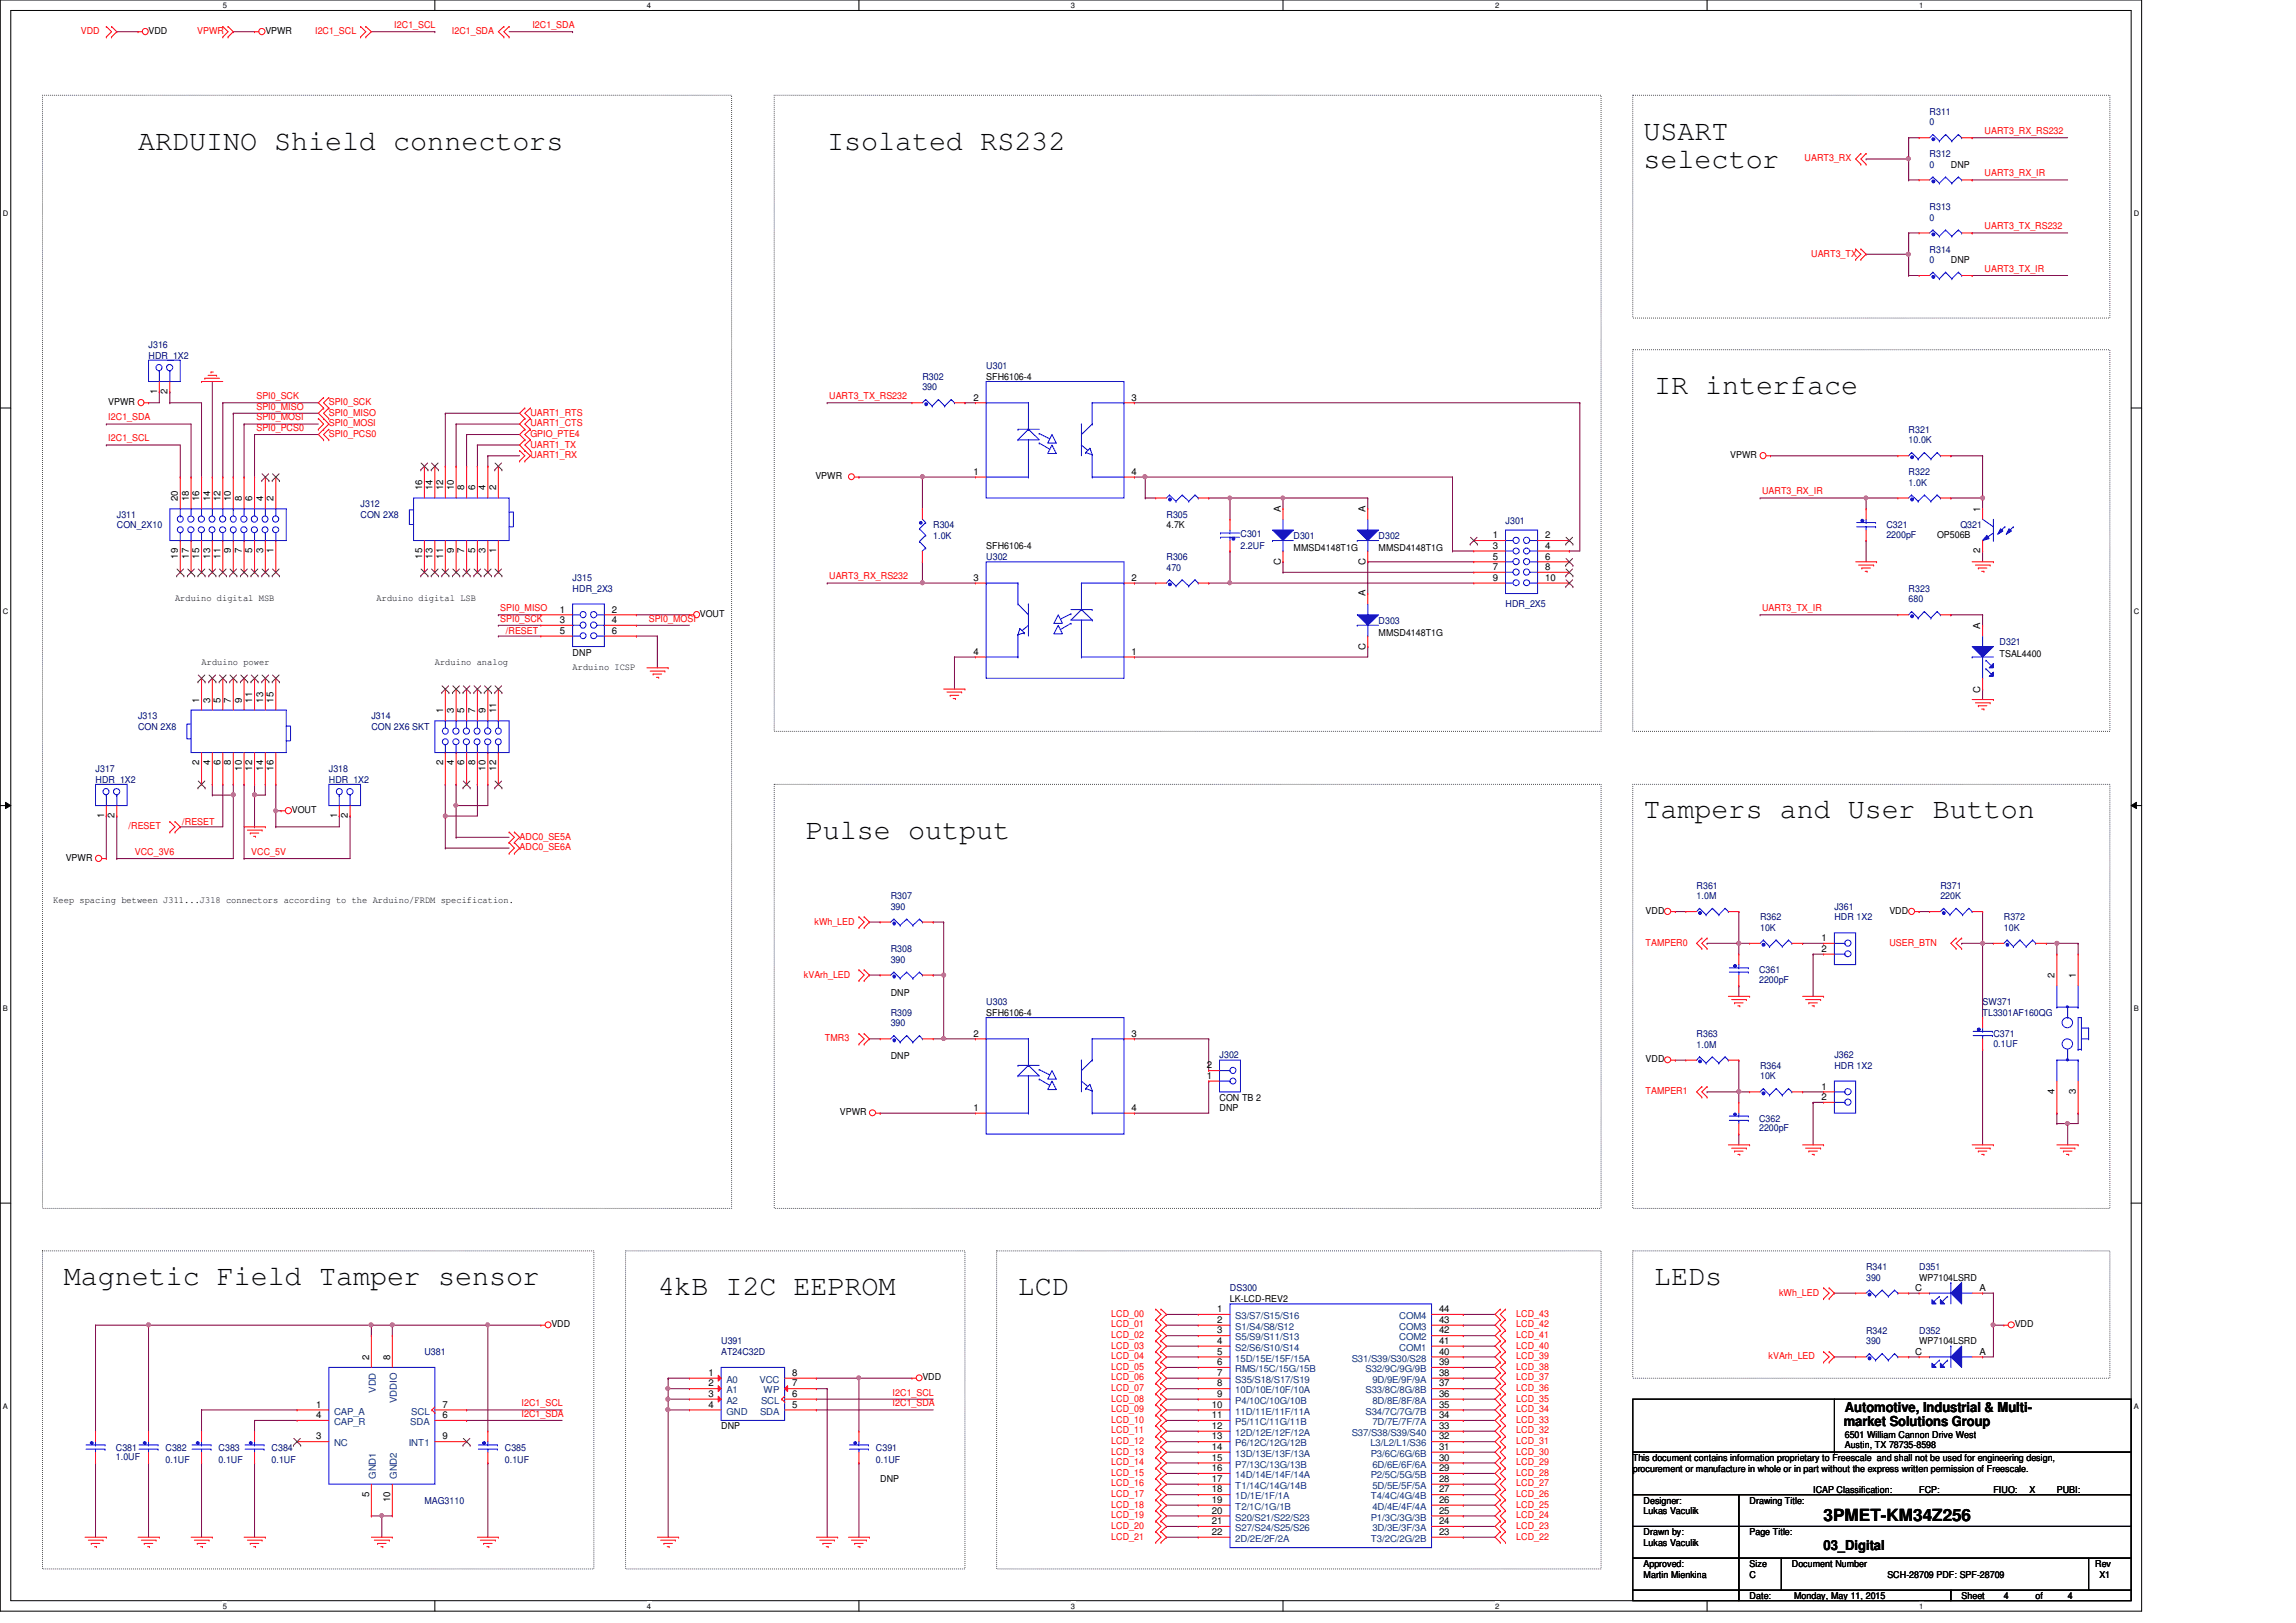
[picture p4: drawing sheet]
<svg xmlns="http://www.w3.org/2000/svg" width="297mm" height="210mm" viewBox="0 0 297 210" stroke-linecap="round" stroke-linejoin="round" font-family="sans-serif">
<defs><g id="words">
<g font-size="3.7">
<text x="17.9" y="19.4">ARDUINO Shield connectors</text>
<text x="107" y="19.4">Isolated RS232</text>
<text x="212.6" y="18.1">USART</text>
<text x="212.6" y="21.8">selector</text>
<text x="214" y="51">IR interface</text>
<text x="212.6" y="105.9">Tampers and User Button</text>
<text x="104.3" y="108.6">Pulse output</text>
<text x="8.3" y="166.2">Magnetic Field Tamper sensor</text>
<text x="85" y="167.6">4kB I2C EEPROM</text>
<text x="131.7" y="167.6">LCD</text>
<text x="214" y="166.2">LEDs</text>
</g>
<text font-size="2.2" x="235.9" y="196.8">3PMET-KM34Z256</text>
<g font-size="1.8">
<text x="238.5" y="184.5">market Solutions Group</text>
<text x="238.7" y="182.7">Automotive, Industrial &amp; Multi-</text>
<text x="235.9" y="200.5">03_Digital</text>
</g>
<g font-size="1.2" fill="#f00">
<text x="10.5" y="4.4">VDD</text>
<text x="25.5" y="4.4">VPWR</text>
<text x="40.8" y="4.4">I2C1_SCL</text>
<text x="51" y="3.6">I2C1_SCL</text>
<text x="58.5" y="4.4">I2C1_SDA</text>
<text x="68.9" y="3.6">I2C1_SDA</text>
<text x="256.7" y="17.4">UART3_RX_RS232</text>
<text x="233.5" y="20.9">UART3_RX</text>
<text x="256.7" y="22.8">UART3_RX_IR</text>
<text x="256.7" y="29.7">UART3_TX_RS232</text>
<text x="234.3" y="33.2">UART3_TX</text>
<text x="256.7" y="35.2">UART3_TX_IR</text>
<text x="33.2" y="51.6">SPI0_SCK</text>
<text x="33.2" y="53">SPI0_MISO</text>
<text x="42.5" y="52.4">SPI0_SCK</text>
<text x="42.5" y="53.8">SPI0_MISO</text>
<text x="68.6" y="53.8">UART1_RTS</text>
<text x="107.3" y="51.6">UART3_TX_RS232</text>
<text x="14" y="57.1">I2C1_SCL</text>
<text x="14" y="54.4">I2C1_SDA</text>
<text x="33.2" y="54.4">SPI0_MOSI</text>
<text x="33.2" y="55.8">SPI0_PCS0</text>
<text x="42.5" y="55.2">SPI0_MOSI</text>
<text x="42.5" y="56.6">SPI0_PCS0</text>
<text x="68.6" y="59.3">UART1_RX</text>
<text x="68.6" y="57.9">UART1_TX</text>
<text x="68.6" y="55.2">UART1_CTS</text>
<text x="68.6" y="56.6">GPIO_PTE4</text>
<text x="228" y="64">UART3_RX_IR</text>
<text x="107.3" y="75">UART3_RX_RS232</text>
<text x="64.7" y="79.1">SPI0_MISO</text>
<text x="64.7" y="80.4">SPI0_SCK</text>
<text x="65.4" y="82">/RESET</text>
<text x="83.9" y="80.4">SPI0_MOSI</text>
<text x="228" y="79.1">UART3_TX_IR</text>
<text x="16.6" y="107.3">/RESET</text>
<text x="23.6" y="106.7">/RESET</text>
<text x="17.4" y="110.6">VCC_3V6</text>
<text x="32.5" y="110.6">VCC_5V</text>
<text x="67.2" y="108.7">ADC0_SE5A</text>
<text x="67.2" y="110">ADC0_SE6A</text>
<text x="105.4" y="119.6">kWh_LED</text>
<text x="212.9" y="122.4">TAMPER0</text>
<text x="244.4" y="122.4">USER_BTN</text>
<text x="104" y="126.5">kVArh_LED</text>
<text x="106.7" y="134.7">TMR3</text>
<text x="212.9" y="141.6">TAMPER1</text>
<text x="230.2" y="167.6">kWh_LED</text>
<text x="143.8" y="170.4">LCD_00</text>
<text x="143.8" y="171.7">LCD_01</text>
<text x="143.8" y="173.1">LCD_02</text>
<text x="196.2" y="173.1">LCD_41</text>
<text x="196.2" y="171.7">LCD_42</text>
<text x="196.2" y="170.4">LCD_43</text>
<text x="143.8" y="174.5">LCD_03</text>
<text x="143.8" y="175.9">LCD_04</text>
<text x="143.8" y="177.2">LCD_05</text>
<text x="143.8" y="178.6">LCD_06</text>
<text x="196.2" y="178.6">LCD_37</text>
<text x="196.2" y="177.2">LCD_38</text>
<text x="196.2" y="175.9">LCD_39</text>
<text x="196.2" y="174.5">LCD_40</text>
<text x="228.8" y="175.9">kVArh_LED</text>
<text x="67.5" y="181.9">I2C1_SCL</text>
<text x="67.5" y="183.3">I2C1_SDA</text>
<text x="115.5" y="180.6">I2C1_SCL</text>
<text x="115.5" y="181.9">I2C1_SDA</text>
<text x="143.8" y="180">LCD_07</text>
<text x="143.8" y="181.4">LCD_08</text>
<text x="143.8" y="182.7">LCD_09</text>
<text x="143.8" y="184.1">LCD_10</text>
<text x="143.8" y="185.5">LCD_11</text>
<text x="196.2" y="185.5">LCD_32</text>
<text x="196.2" y="184.1">LCD_33</text>
<text x="196.2" y="182.7">LCD_34</text>
<text x="196.2" y="181.4">LCD_35</text>
<text x="196.2" y="180">LCD_36</text>
<text x="143.8" y="186.9">LCD_12</text>
<text x="143.8" y="188.2">LCD_13</text>
<text x="143.8" y="189.6">LCD_14</text>
<text x="143.8" y="191">LCD_15</text>
<text x="196.2" y="191">LCD_28</text>
<text x="196.2" y="189.6">LCD_29</text>
<text x="196.2" y="188.2">LCD_30</text>
<text x="196.2" y="186.9">LCD_31</text>
<text x="143.8" y="192.3">LCD_16</text>
<text x="143.8" y="193.7">LCD_17</text>
<text x="143.8" y="195.1">LCD_18</text>
<text x="143.8" y="196.4">LCD_19</text>
<text x="143.8" y="197.8">LCD_20</text>
<text x="196.2" y="197.8">LCD_23</text>
<text x="196.2" y="196.4">LCD_24</text>
<text x="196.2" y="195.1">LCD_25</text>
<text x="196.2" y="193.7">LCD_26</text>
<text x="196.2" y="192.3">LCD_27</text>
<text x="143.8" y="199.2">LCD_21</text>
<text x="196.2" y="199.2">LCD_22</text>
</g>
<g font-size="1.2">
<text x="19.2" y="4.4">VDD</text>
<text x="34.3" y="4.4">VPWR</text>
<text x="252.4" y="21.7">DNP</text>
<text x="252.4" y="34">DNP</text>
<text x="14" y="52.4">VPWR</text>
<text x="20.3" y="51" transform="rotate(-90 20.3 51)">1</text>
<text x="21.7" y="51" transform="rotate(-90 21.7 51)">2</text>
<text x="125.9" y="51.8">2</text>
<text x="127.6" y="49.1">SFH6106-4</text>
<text x="146.4" y="51.8">3</text>
<text x="223.9" y="59.3">VPWR</text>
<text x="23" y="64.9" transform="rotate(-90 23 64.9)">20</text>
<text x="24.4" y="64.9" transform="rotate(-90 24.4 64.9)">18</text>
<text x="25.8" y="64.9" transform="rotate(-90 25.8 64.9)">16</text>
<text x="27.2" y="64.9" transform="rotate(-90 27.2 64.9)">14</text>
<text x="28.5" y="64.9" transform="rotate(-90 28.5 64.9)">12</text>
<text x="29.9" y="64.9" transform="rotate(-90 29.9 64.9)">10</text>
<text x="31.3" y="64.9" transform="rotate(-90 31.3 64.9)">8</text>
<text x="32.6" y="64.9" transform="rotate(-90 32.6 64.9)">6</text>
<text x="34" y="64.9" transform="rotate(-90 34 64.9)">4</text>
<text x="35.4" y="64.9" transform="rotate(-90 35.4 64.9)">2</text>
<text x="54.6" y="63.5" transform="rotate(-90 54.6 63.5)">16</text>
<text x="56" y="63.5" transform="rotate(-90 56 63.5)">14</text>
<text x="57.3" y="63.5" transform="rotate(-90 57.3 63.5)">12</text>
<text x="58.7" y="63.5" transform="rotate(-90 58.7 63.5)">10</text>
<text x="60.1" y="63.5" transform="rotate(-90 60.1 63.5)">8</text>
<text x="61.5" y="63.5" transform="rotate(-90 61.5 63.5)">6</text>
<text x="62.8" y="63.5" transform="rotate(-90 62.8 63.5)">4</text>
<text x="64.2" y="63.5" transform="rotate(-90 64.2 63.5)">2</text>
<text x="105.5" y="62">VPWR</text>
<text x="125.9" y="61.4">1</text>
<text x="146.4" y="61.4">4</text>
<text x="29.9" y="71.6" transform="rotate(-90 29.9 71.6)">9</text>
<text x="31.3" y="71.6" transform="rotate(-90 31.3 71.6)">7</text>
<text x="32.6" y="71.6" transform="rotate(-90 32.6 71.6)">5</text>
<text x="34" y="71.6" transform="rotate(-90 34 71.6)">3</text>
<text x="35.4" y="71.6" transform="rotate(-90 35.4 71.6)">1</text>
<text x="58.7" y="71.6" transform="rotate(-90 58.7 71.6)">9</text>
<text x="60.1" y="71.6" transform="rotate(-90 60.1 71.6)">7</text>
<text x="61.5" y="71.6" transform="rotate(-90 61.5 71.6)">5</text>
<text x="62.8" y="71.6" transform="rotate(-90 62.8 71.6)">3</text>
<text x="64.2" y="71.6" transform="rotate(-90 64.2 71.6)">1</text>
<text x="127.6" y="71.1">SFH6106-4</text>
<text x="150.9" y="68.3">4.7K</text>
<text x="165.7" y="66.2" transform="rotate(-90 165.7 66.2)">A</text>
<text x="167.3" y="71.3">MMSD4148T1G</text>
<text x="176.7" y="66.2" transform="rotate(-90 176.7 66.2)">A</text>
<text x="178.3" y="71.3">MMSD4148T1G</text>
<text x="193.1" y="69.6">1</text>
<text x="193.1" y="71">3</text>
<text x="199.9" y="69.6">2</text>
<text x="199.9" y="71">4</text>
<text x="250.6" y="69.6">OP506B</text>
<text x="256.2" y="71.6" transform="rotate(-90 256.2 71.6)">2</text>
<text x="256.2" y="66.2" transform="rotate(-90 256.2 66.2)">1</text>
<text x="22.6" y="77.8">Arduino digital MSB</text>
<text x="23" y="72.3" transform="rotate(-90 23 72.3)">19</text>
<text x="24.4" y="72.3" transform="rotate(-90 24.4 72.3)">17</text>
<text x="25.8" y="72.3" transform="rotate(-90 25.8 72.3)">15</text>
<text x="27.2" y="72.3" transform="rotate(-90 27.2 72.3)">13</text>
<text x="28.5" y="72.3" transform="rotate(-90 28.5 72.3)">11</text>
<text x="48.7" y="77.8">Arduino digital LSB</text>
<text x="54.6" y="72.3" transform="rotate(-90 54.6 72.3)">15</text>
<text x="56" y="72.3" transform="rotate(-90 56 72.3)">13</text>
<text x="57.3" y="72.3" transform="rotate(-90 57.3 72.3)">11</text>
<text x="125.9" y="75.1">3</text>
<text x="146.4" y="75.1">2</text>
<text x="165.7" y="73.2" transform="rotate(-90 165.7 73.2)">C</text>
<text x="176.7" y="77.2" transform="rotate(-90 176.7 77.2)">A</text>
<text x="176.7" y="73.2" transform="rotate(-90 176.7 73.2)">C</text>
<text x="193.1" y="72.4">5</text>
<text x="193.1" y="73.7">7</text>
<text x="193.1" y="75.1">9</text>
<text x="199.9" y="72.4">6</text>
<text x="199.9" y="73.7">8</text>
<text x="199.9" y="75.1">10</text>
<text x="72.4" y="79.2">1</text>
<text x="72.4" y="80.6">3</text>
<text x="72.4" y="82">5</text>
<text x="79.2" y="79.2">2</text>
<text x="79.2" y="80.6">4</text>
<text x="79.2" y="82">6</text>
<text x="90.5" y="79.8">VOUT</text>
<text x="178.3" y="82.3">MMSD4148T1G</text>
<text x="256.2" y="81.3" transform="rotate(-90 256.2 81.3)">A</text>
<text x="26.1" y="86">Arduino power</text>
<text x="56.3" y="86">Arduino analog</text>
<text x="74.1" y="84.9">DNP</text>
<text x="74.1" y="86.7">Arduino ICSP</text>
<text x="125.9" y="84.7">4</text>
<text x="146.4" y="84.7">1</text>
<text x="176.7" y="84.2" transform="rotate(-90 176.7 84.2)">C</text>
<text x="256.2" y="89.6" transform="rotate(-90 256.2 89.6)">C</text>
<text x="258.7" y="85">TSAL4400</text>
<text x="25.8" y="90.9" transform="rotate(-90 25.8 90.9)">1</text>
<text x="27.2" y="90.9" transform="rotate(-90 27.2 90.9)">3</text>
<text x="28.5" y="90.9" transform="rotate(-90 28.5 90.9)">5</text>
<text x="29.9" y="90.9" transform="rotate(-90 29.9 90.9)">7</text>
<text x="31.3" y="90.9" transform="rotate(-90 31.3 90.9)">9</text>
<text x="32.6" y="90.9" transform="rotate(-90 32.6 90.9)">11</text>
<text x="34" y="90.9" transform="rotate(-90 34 90.9)">13</text>
<text x="35.4" y="90.9" transform="rotate(-90 35.4 90.9)">15</text>
<text x="57.3" y="92.3" transform="rotate(-90 57.3 92.3)">1</text>
<text x="58.7" y="92.3" transform="rotate(-90 58.7 92.3)">3</text>
<text x="60.1" y="92.3" transform="rotate(-90 60.1 92.3)">5</text>
<text x="61.5" y="92.3" transform="rotate(-90 61.5 92.3)">7</text>
<text x="62.8" y="92.3" transform="rotate(-90 62.8 92.3)">9</text>
<text x="64.2" y="92.3" transform="rotate(-90 64.2 92.3)">11</text>
<text x="25.8" y="99" transform="rotate(-90 25.8 99)">2</text>
<text x="27.2" y="99" transform="rotate(-90 27.2 99)">4</text>
<text x="28.5" y="99" transform="rotate(-90 28.5 99)">6</text>
<text x="29.9" y="99" transform="rotate(-90 29.9 99)">8</text>
<text x="31.3" y="99.7" transform="rotate(-90 31.3 99.7)">10</text>
<text x="32.6" y="99.7" transform="rotate(-90 32.6 99.7)">12</text>
<text x="34" y="99.7" transform="rotate(-90 34 99.7)">14</text>
<text x="35.4" y="99.7" transform="rotate(-90 35.4 99.7)">16</text>
<text x="57.3" y="99" transform="rotate(-90 57.3 99)">2</text>
<text x="58.7" y="99" transform="rotate(-90 58.7 99)">4</text>
<text x="60.1" y="99" transform="rotate(-90 60.1 99)">6</text>
<text x="61.5" y="99" transform="rotate(-90 61.5 99)">8</text>
<text x="62.8" y="99.7" transform="rotate(-90 62.8 99.7)">10</text>
<text x="64.2" y="99.7" transform="rotate(-90 64.2 99.7)">12</text>
<text x="13.5" y="105.9" transform="rotate(-90 13.5 105.9)">1</text>
<text x="14.8" y="105.9" transform="rotate(-90 14.8 105.9)">2</text>
<text x="37.8" y="105.2">VOUT</text>
<text x="43.6" y="105.9" transform="rotate(-90 43.6 105.9)">1</text>
<text x="45" y="105.9" transform="rotate(-90 45 105.9)">2</text>
<text x="8.5" y="111.4">VPWR</text>
<text x="6.9" y="116.9">Keep spacing between J311...J318 connectors according to the Arduino/FRDM specification.</text>
<text x="212.9" y="118.3">VDD</text>
<text x="244.4" y="118.3">VDD</text>
<text x="235.7" y="121.8">1</text>
<text x="235.7" y="123.1">2</text>
<text x="115.2" y="128.8">DNP</text>
<text x="127.6" y="131.4">SFH6106-4</text>
<text x="265.8" y="126.6" transform="rotate(-90 265.8 126.6)">2</text>
<text x="268.6" y="126.6" transform="rotate(-90 268.6 126.6)">1</text>
<text x="115.2" y="137">DNP</text>
<text x="125.9" y="134.1">2</text>
<text x="146.4" y="134.1">3</text>
<text x="212.9" y="137.5">VDD</text>
<text x="125.9" y="143.7">1</text>
<text x="146.4" y="143.7">4</text>
<text x="156.1" y="139.6">1</text>
<text x="156.1" y="138.2">2</text>
<text x="157.8" y="142.4">CON TB 2</text>
<text x="157.8" y="143.8">DNP</text>
<text x="235.7" y="141">1</text>
<text x="235.7" y="142.3">2</text>
<text x="265.8" y="141.5" transform="rotate(-90 265.8 141.5)">4</text>
<text x="268.6" y="141.5" transform="rotate(-90 268.6 141.5)">3</text>
<text x="108.7" y="144.3">VPWR</text>
<text x="247.8" y="167">C</text>
<text x="248.3" y="165.7">WP7104LSRD</text>
<text x="256.1" y="167">A</text>
<text x="71.3" y="171.7">VDD</text>
<text x="157.5" y="169.8">1</text>
<text x="157.5" y="171.2">2</text>
<text x="157.5" y="172.5">3</text>
<text x="157.5" y="173.9">4</text>
<text x="159.1" y="168.4">LK-LCD-REV2</text>
<text x="186.2" y="173.9">41</text>
<text x="186.2" y="172.5">42</text>
<text x="186.2" y="171.2">43</text>
<text x="186.2" y="169.8">44</text>
<text x="248.3" y="173.9">WP7104LSRD</text>
<text x="260.6" y="171.7">VDD</text>
<text x="47.7" y="175.9" transform="rotate(-90 47.7 175.9)">2</text>
<text x="50.5" y="175.9" transform="rotate(-90 50.5 175.9)">8</text>
<text x="91.6" y="179.4">2</text>
<text x="91.6" y="178">1</text>
<text x="102.5" y="179.4">7</text>
<text x="102.5" y="178">8</text>
<text x="119.3" y="178.6">VDD</text>
<text x="157.5" y="175.3">5</text>
<text x="157.5" y="176.6">6</text>
<text x="157.5" y="178">7</text>
<text x="157.5" y="179.4">8</text>
<text x="186.2" y="179.4">37</text>
<text x="186.2" y="178">38</text>
<text x="186.2" y="176.6">39</text>
<text x="186.2" y="175.3">40</text>
<text x="247.8" y="175.3">C</text>
<text x="256.1" y="175.3">A</text>
<text x="40.9" y="182.1">1</text>
<text x="40.9" y="183.5">4</text>
<text x="57.2" y="183.5">6</text>
<text x="57.2" y="182.1">7</text>
<text x="91.6" y="180.7">3</text>
<text x="91.6" y="182.1">4</text>
<text x="93.3" y="184.9">DNP</text>
<text x="102.5" y="180.7">6</text>
<text x="102.5" y="182.1">5</text>
<text x="156.8" y="182.1">10</text>
<text x="156.8" y="183.5">11</text>
<text x="156.8" y="184.9">12</text>
<text x="157.5" y="180.7">9</text>
<text x="186.2" y="184.9">33</text>
<text x="186.2" y="183.5">34</text>
<text x="186.2" y="182.1">35</text>
<text x="186.2" y="180.7">36</text>
<text x="40.9" y="186.2">3</text>
<text x="57.2" y="186.2">9</text>
<text x="113.9" y="191.8">DNP</text>
<text x="156.8" y="186.2">13</text>
<text x="156.8" y="187.6">14</text>
<text x="156.8" y="189">15</text>
<text x="156.8" y="190.3">16</text>
<text x="156.8" y="191.7">17</text>
<text x="186.2" y="191.7">28</text>
<text x="186.2" y="190.3">29</text>
<text x="186.2" y="189">30</text>
<text x="186.2" y="187.6">31</text>
<text x="186.2" y="186.2">32</text>
<text x="211.2" y="190.4">procurement or manufacture in whole or in part without the express written permission of Freescale.</text>
<text x="211.2" y="189">This document contains information proprietary to Freescale and shall not be used for engineering design,</text>
<text x="238.7" y="186">6501 William Cannon Drive West</text>
<text x="238.7" y="187.3">Austin, TX 78735-8598</text>
<text x="47.7" y="193.7" transform="rotate(-90 47.7 193.7)">5</text>
<text x="50.5" y="194.4" transform="rotate(-90 50.5 194.4)">10</text>
<text x="156.8" y="193.1">18</text>
<text x="156.8" y="194.4">19</text>
<text x="156.8" y="195.8">20</text>
<text x="156.8" y="197.2">21</text>
<text x="186.2" y="197.2">24</text>
<text x="186.2" y="195.8">25</text>
<text x="186.2" y="194.4">26</text>
<text x="186.2" y="193.1">27</text>
<text x="212.6" y="194.5">Designer:</text>
<text x="212.6" y="195.9">Lukas Vaculik</text>
<text x="226.4" y="194.5">Drawing Title:</text>
<text x="234.6" y="193.2">ICAP Classification:</text>
<text x="248.3" y="193.2">FCP: ____</text>
<text x="257.9" y="193.2">FIUO:</text>
<text x="262.5" y="193.2">X</text>
<text x="266.1" y="193.2">PUBI:</text>
<text x="270.2" y="193.2">____</text>
<text x="156.8" y="198.6">22</text>
<text x="186.2" y="198.6">23</text>
<text x="212.6" y="198.6">Drawn by:</text>
<text x="212.6" y="202.7">Approved:</text>
<text x="212.6" y="200">Lukas Vaculik</text>
<text x="226.4" y="202.7">Size</text>
<text x="226.4" y="198.6">Page Title:</text>
<text x="231.8" y="202.7">Document Number</text>
<text x="271.1" y="202.7">Rev</text>
<text x="212.6" y="204.1">Martin Mienkina</text>
<text x="226.4" y="206.9">Date:</text>
<text x="226.4" y="204.1">C</text>
<text x="232.1" y="206.9">Monday, May 11, 2015</text>
<text x="244.2" y="204.1">SCH-28709 PDF: SPF-28709</text>
<text x="253.8" y="206.9">Sheet</text>
<text x="259.2" y="206.9">4</text>
<text x="263.4" y="206.9">of</text>
<text x="267.5" y="206.9">4</text>
<text x="271.6" y="204.1">X1</text>
</g>
<g font-size="1.2" fill="#000080">
<text x="249.6" y="14.9">R311</text>
<text x="249.6" y="16.2">0</text>
<text x="249.6" y="20.3">R312</text>
<text x="249.6" y="21.7">0</text>
<text x="249.6" y="27.2">R313</text>
<text x="249.6" y="28.6">0</text>
<text x="249.6" y="32.7">R314</text>
<text x="249.6" y="34">0</text>
<text x="19.2" y="45">J316</text>
<text x="19.2" y="46.4">HDR_1X2</text>
<text x="127.6" y="47.8">U301</text>
<text x="119.3" y="49.1">R302</text>
<text x="119.3" y="50.5">390</text>
<text x="246.9" y="56">R321</text>
<text x="246.9" y="57.4">10.0K</text>
<text x="46.6" y="65.6">J312</text>
<text x="246.9" y="61.5">R322</text>
<text x="246.9" y="62.9">1.0K</text>
<text x="15.1" y="67">J311</text>
<text x="15.1" y="68.3">CON_2X10</text>
<text x="46.6" y="67">CON 2X8</text>
<text x="120.7" y="68.3">R304</text>
<text x="120.7" y="69.7">1.0K</text>
<text x="150.9" y="67">R305</text>
<text x="160.5" y="69.4">C301</text>
<text x="160.5" y="71.1">2.2UF</text>
<text x="167.3" y="69.7">D301</text>
<text x="178.3" y="69.7">D302</text>
<text x="194.8" y="67.8">J301</text>
<text x="244" y="68.3">C321</text>
<text x="244" y="69.6">2200pF</text>
<text x="253.6" y="68.3">Q321</text>
<text x="74.1" y="75.2">J315</text>
<text x="74.1" y="76.6">HDR_2X3</text>
<text x="127.6" y="72.4">U302</text>
<text x="150.9" y="72.4">R306</text>
<text x="150.9" y="73.8">470</text>
<text x="246.9" y="76.6">R323</text>
<text x="246.9" y="77.9">680</text>
<text x="178.3" y="80.7">D303</text>
<text x="194.8" y="78.5">HDR_2X5</text>
<text x="258.7" y="83.4">D321</text>
<text x="17.9" y="93">J313</text>
<text x="17.9" y="94.4">CON 2X8</text>
<text x="48" y="93">J314</text>
<text x="48" y="94.4">CON 2X6 SKT</text>
<text x="12.4" y="99.9">J317</text>
<text x="12.4" y="101.3">HDR_1X2</text>
<text x="42.5" y="99.9">J318</text>
<text x="42.5" y="101.3">HDR_1X2</text>
<text x="115.2" y="116.3">R307</text>
<text x="115.2" y="117.7">390</text>
<text x="219.5" y="115">R361</text>
<text x="219.5" y="116.3">1.0M</text>
<text x="227.7" y="119.1">R362</text>
<text x="237.3" y="117.7">J361</text>
<text x="237.3" y="119.1">HDR 1X2</text>
<text x="251" y="115">R371</text>
<text x="251" y="116.3">220K</text>
<text x="259.2" y="119.1">R372</text>
<text x="115.2" y="123.2">R308</text>
<text x="115.2" y="124.6">390</text>
<text x="227.6" y="125.9">C361</text>
<text x="227.7" y="120.4">10K</text>
<text x="259.2" y="120.4">10K</text>
<text x="115.2" y="131.4">R309</text>
<text x="127.6" y="130">U303</text>
<text x="227.6" y="127.2">2200pF</text>
<text x="256.5" y="130">SW371</text>
<text x="256.5" y="131.4">TL3301AF160QG</text>
<text x="115.2" y="132.8">390</text>
<text x="157.8" y="136.9">J302</text>
<text x="219.5" y="134.2">R363</text>
<text x="219.5" y="135.6">1.0M</text>
<text x="237.3" y="136.9">J362</text>
<text x="257.9" y="134.2">C371</text>
<text x="257.9" y="135.4">0.1UF</text>
<text x="227.7" y="138.3">R364</text>
<text x="227.7" y="139.7">10K</text>
<text x="237.3" y="138.3">HDR 1X2</text>
<text x="227.6" y="145.2">C362</text>
<text x="227.6" y="146.4">2200pF</text>
<text x="159.1" y="167.1">DS300</text>
<text x="241.4" y="164.3">R341</text>
<text x="241.4" y="165.7">390</text>
<text x="248.3" y="164.3">D351</text>
<text x="93.3" y="173.9">U391</text>
<text x="241.4" y="172.6">R342</text>
<text x="241.4" y="173.9">390</text>
<text x="248.3" y="172.6">D352</text>
<text x="54.9" y="175.3">U381</text>
<text x="93.3" y="175.3">AT24C32D</text>
<text x="15" y="187.7">C381</text>
<text x="15" y="188.9">1.0UF</text>
<text x="21.4" y="187.7">C382</text>
<text x="21.4" y="189.3">0.1UF</text>
<text x="28.3" y="187.7">C383</text>
<text x="28.3" y="189.3">0.1UF</text>
<text x="35.1" y="187.7">C384</text>
<text x="35.1" y="189.3">0.1UF</text>
<text x="65.3" y="187.7">C385</text>
<text x="65.3" y="189.3">0.1UF</text>
<text x="113.3" y="187.7">C391</text>
<text x="113.3" y="189.3">0.1UF</text>
<text x="54.9" y="194.5">MAG3110</text>
</g>
<g font-size="1.2" fill="#004080">
<text x="159.8" y="170.6">S3/S7/S15/S16</text>
<text x="159.8" y="172">S1/S4/S8/S12</text>
<text x="159.8" y="173.4">S5/S9/S11/S13</text>
<text x="181" y="173.4">COM2</text>
<text x="181" y="172">COM3</text>
<text x="181" y="170.6">COM4</text>
<text x="94" y="178.9">A0</text>
<text x="98.3" y="178.9">VCC</text>
<text x="159.8" y="174.8">S2/S6/S10/S14</text>
<text x="159.8" y="176.1">15D/15E/15F/15A</text>
<text x="159.8" y="177.5">RMS/15C/15G/15B</text>
<text x="159.8" y="178.9">S35/S18/S17/S19</text>
<text x="174.9" y="176.1">S31/S39/S30/S28</text>
<text x="176.7" y="177.5">S32/9C/9G/9B</text>
<text x="177.5" y="178.9">9D/9E/9F/9A</text>
<text x="181" y="174.8">COM1</text>
<text x="43.2" y="183">CAP_A</text>
<text x="43.2" y="184.4">CAP_R</text>
<text x="48.6" y="180.2" transform="rotate(-90 48.6 180.2)">VDD</text>
<text x="51.3" y="181.5" transform="rotate(-90 51.3 181.5)">VDDIO</text>
<text x="53.1" y="184.4">SDA</text>
<text x="53.2" y="183">SCL</text>
<text x="94" y="180.3">A1</text>
<text x="94" y="181.6">A2</text>
<text x="94" y="183">GND</text>
<text x="98.3" y="183">SDA</text>
<text x="98.5" y="181.6">SCL</text>
<text x="98.8" y="180.3">WP</text>
<text x="159.8" y="180.3">10D/10E/10F/10A</text>
<text x="159.8" y="181.6">P4/10C/10G/10B</text>
<text x="159.8" y="183">11D/11E/11F/11A</text>
<text x="159.8" y="184.4">P5/11C/11G/11B</text>
<text x="159.8" y="185.8">12D/12E/12F/12A</text>
<text x="174.9" y="185.8">S37/S38/S39/S40</text>
<text x="176.7" y="183">S34/7C/7G/7B</text>
<text x="176.7" y="180.3">S33/8C/8G/8B</text>
<text x="177.5" y="184.4">7D/7E/7F/7A</text>
<text x="177.5" y="181.6">8D/8E/8F/8A</text>
<text x="43.2" y="187.1">NC</text>
<text x="48.6" y="191.3" transform="rotate(-90 48.6 191.3)">GND1</text>
<text x="51.3" y="191.3" transform="rotate(-90 51.3 191.3)">GND2</text>
<text x="52.9" y="187.1">INT1</text>
<text x="159.8" y="187.1">P6/12C/12G/12B</text>
<text x="159.8" y="188.5">13D/13E/13F/13A</text>
<text x="159.8" y="189.9">P7/13C/13G/13B</text>
<text x="159.8" y="191.2">14D/14E/14F/14A</text>
<text x="177.3" y="187.1">L3/L2/L1/S36</text>
<text x="177.3" y="191.2">P2/5C/5G/5B</text>
<text x="177.3" y="188.5">P3/6C/6G/6B</text>
<text x="177.5" y="189.9">6D/6E/6F/6A</text>
<text x="159.8" y="192.6">T1/14C/14G/14B</text>
<text x="159.8" y="194">1D/1E/1F/1A</text>
<text x="159.8" y="195.3">T2/1C/1G/1B</text>
<text x="159.8" y="196.7">S20/S21/S22/S23</text>
<text x="177.3" y="196.7">P1/3C/3G/3B</text>
<text x="177.3" y="194">T4/4C/4G/4B</text>
<text x="177.5" y="195.3">4D/4E/4F/4A</text>
<text x="177.5" y="192.6">5D/5E/5F/5A</text>
<text x="159.8" y="198.1">S27/S24/S25/S26</text>
<text x="159.8" y="199.5">2D/2E/2F/2A</text>
<text x="177.3" y="199.5">T3/2C/2G/2B</text>
<text x="177.5" y="198.1">3D/3E/3F/3A</text>
</g>
<g font-size="1">
<text x="28.8" y="1">5</text>
<text x="83.7" y="1">4</text>
<text x="138.6" y="1">3</text>
<text x="193.4" y="1">2</text>
<text x="248.3" y="1">1</text>
<text x=".4" y="27.9">D</text>
<text x="276.1" y="27.9">D</text>
<text x=".4" y="79.4">C</text>
<text x="276.1" y="79.4">C</text>
<text x=".4" y="130.8">B</text>
<text x="276.1" y="130.8">B</text>
<text x=".4" y="182.2">A</text>
<text x="276.1" y="182.2">A</text>
<text x="28.8" y="208.1">5</text>
<text x="83.7" y="208.1">4</text>
<text x="138.6" y="208.1">3</text>
<text x="193.4" y="208.1">2</text>
<text x="248.3" y="208.1">1</text>
</g>
</g></defs>
<path d="M0 0h277.1v208.4h-277.1zM1.4 1.4h274.3v205.7h-274.3z" fill="none" stroke="#000" stroke-width=".13"/>
<g fill="#fff">
<path d="M28.8 .1h.6v1.1h-.6z"/>
<path d="M28.8 207.2h.6v1.1h-.6z"/>
</g>
<path d="M56.3 0v1.4M56.3 207.1v1.3" fill="none" stroke="#000" stroke-width=".13"/>
<g fill="#fff">
<path d="M83.7 .1h.5v1.1h-.5z"/>
<path d="M83.7 207.2h.5v1.1h-.5z"/>
</g>
<path d="M111.1 0v1.4M111.1 207.1v1.3" fill="none" stroke="#000" stroke-width=".13"/>
<g fill="#fff">
<path d="M138.6 .1h.5v1.1h-.5z"/>
<path d="M138.6 207.2h.5v1.1h-.5z"/>
</g>
<path d="M166 0v1.4M166 207.1v1.3" fill="none" stroke="#000" stroke-width=".13"/>
<g fill="#fff">
<path d="M193.4 .1h.6v1.1h-.6z"/>
<path d="M193.4 207.2h.6v1.1h-.6z"/>
</g>
<path d="M220.8 0v1.4M220.8 207.1v1.3" fill="none" stroke="#000" stroke-width=".13"/>
<g fill="#fff">
<path d="M248.3 .1h.5v1.1h-.5z"/>
<path d="M248.3 207.2h.5v1.1h-.5z"/>
<path d="M.4 27.1h.7v1.1h-.7z"/>
<path d="M276.1 27.1h.7v1.1h-.7z"/>
<path d="M.4 78.5h.7v1.1h-.7z"/>
<path d="M276.1 78.5h.7v1.1h-.7z"/>
</g>
<path d="M0 52.8h1.4M275.7 52.8h1.4" fill="none" stroke="#000" stroke-width=".13"/>
<g fill="#fff">
<path d="M.4 129.9h.6v1.1h-.6z"/>
<path d="M276.1 129.9h.6v1.1h-.6z"/>
</g>
<path d="M0 104.2h1.4M.7 103.8l.7 .4-.7 .4zM275.7 104.2l.7-.4v.8zM275.7 104.2h1.4" fill="none" stroke="#000" stroke-width=".13"/>
<path d="M.7 103.8l.7 .4-.7 .4zM275.7 104.2l.7-.4v.8z" fill="#000"/>
<g fill="#fff">
<path d="M.4 181.4h.6v1.1h-.6z"/>
<path d="M276.1 181.4h.6v1.1h-.6z"/>
</g>
<path d="M0 155.7h1.4M275.7 155.7h1.4" fill="none" stroke="#000" stroke-width=".13"/>
<path d="M5.5 12.3h89.2v144h-89.2zM100.2 12.3h106.9v82.3h-106.9zM211.2 12.3h61.8v28.8h-61.8zM211.2 45.3h61.8v49.3h-61.8zM100.2 101.5h106.9v54.8h-106.9zM211.2 101.5h61.8v54.8h-61.8zM5.5 161.8h71.3v41.2h-71.3zM80.9 161.8h43.9v41.2h-43.9zM128.9 161.8h78.2v41.2h-78.2zM211.2 161.8h61.8v16.5h-61.8z" fill="none" stroke="#000" stroke-width=".13" stroke-dasharray="0 .3"/>
<g fill="none" stroke="#800040" stroke-width=".13">
<path d="M241.4 32.9h.1M241.4 32.9h5.5M246.9 30.1h.1M246.9 32.9h.1M246.9 35.6h.1M246.9 30.1h1.4M246.9 32.9v2.7M246.9 35.6h1.4M107 52.1h.1M107 52.1h11M107 75.4h.1M111.1 61.7h.1"/>
<path d="M111.1 61.7h8.2M119.3 61.7h.1M119.3 72.7h.1M119.3 61.7v4.1M119.3 72.7v2.7h-12.3M227.7 79.5h.1M227.7 79.5h17.8"/>
</g>
<circle cx="246.9" cy="32.9" r=".26" fill="#f0f"/>
<circle cx="246.9" cy="32.9" r=".26" fill="none" stroke="#f0f" stroke-width=".13"/>
<path d="M246.9 17.8h.1M246.9 17.8h1.4M241.4 20.6h.1M241.4 20.6h5.5M246.9 20.6h.1M246.9 23.3h.1M246.9 20.6v2.7M246.9 23.3h1.4" fill="none" stroke="#800040" stroke-width=".13"/>
<circle cx="246.9" cy="20.5" r=".26" fill="#f0f"/>
<circle cx="246.9" cy="20.5" r=".26" fill="none" stroke="#f0f" stroke-width=".13"/>
<g fill="none" stroke="#800040" stroke-width=".13">
<path d="M246.9 17.8h.1M246.9 17.8v2.8M255.1 17.8h.1M255.1 17.8h12.4M246.9 30.1h.1M246.9 30.1v2.8M255.1 30.1h.1M255.1 23.3h.1M255.1 35.6h.1M255.1 30.1h12.4M255.1 23.3h12.4M255.1 35.6h12.4"/>
<path d="M256.5 59h.1M256.5 59v5.4h-4.1M252.4 64.4h.1"/>
</g>
<circle cx="256.5" cy="64.4" r=".26" fill="#f0f"/>
<circle cx="256.5" cy="64.4" r=".26" fill="none" stroke="#f0f" stroke-width=".13"/>
<g fill="none" stroke="#800040" stroke-width=".13">
<path d="M252.4 79.5h.1M252.4 79.5h4.1M266.1 122h.1M266.1 122v1.4M266.1 122h2.8M268.9 122h.1M268.9 122v1.4M266.1 144h.1M266.1 145.4h.1M266.1 144v1.4M267.5 145.4h.1M268.9 144h.1"/>
<path d="M268.9 144v1.4h-2.8M246.9 167.3h.1M246.9 175.6h.1M246.9 167.3h1.4M246.9 175.6h1.4"/>
</g>
<circle cx="267.5" cy="145.3" r=".25" fill="#f0f"/>
<circle cx="267.5" cy="145.3" r=".25" fill="none" stroke="#f0f" stroke-width=".13"/>
<g fill="none" stroke="#800040" stroke-width=".13">
<path d="M225 117.9h.1M225 117.9v4.1M256.5 117.9h.1M256.5 117.9v4.1h-2.7M225 122h.1M225 122h1.4M233.2 122h.1M233.2 122h2.7M253.8 122h.1M225 141.3h.1M225 141.3h1.4M233.2 141.3h.1"/>
<path d="M233.2 141.3h2.7"/>
</g>
<circle cx="225" cy="122" r=".26" fill="#f0f"/>
<circle cx="225" cy="122" r=".26" fill="none" stroke="#f0f" stroke-width=".13"/>
<g fill="none" stroke="#800040" stroke-width=".13">
<path d="M252.4 59h.1M252.4 59h4.1M227.7 64.4h.1M227.7 64.4h13.7M241.4 64.4h.1M241.4 69.9h.1M241.4 64.4v1.4M241.4 69.9v2.8M216.7 117.9h.1M216.7 117.9h1.4M216.7 137.2h.1M216.7 137.2h1.4"/>
<path d="M225 137.2h.1M225 122h.1M225 122v1.4M225 137.2v5.4M225 141.3h.1M111.1 178.3h.1M111.1 178.3h6.9"/>
</g>
<circle cx="225" cy="141.2" r=".26" fill="#f0f"/>
<circle cx="225" cy="141.2" r=".26" fill="none" stroke="#f0f" stroke-width=".13"/>
<g fill="none" stroke="#800040" stroke-width=".13">
<path d="M248.3 117.9h.1M248.3 117.9h1.3M112.5 134.4h.1M112.5 134.4h1.4M146.8 134.4h.1M146.8 134.4h9.6M225 127.6h.1M225 127.6v1.3M113.9 144h.1M113.9 144h12.3M146.8 144h.1M146.8 144h9.6"/>
<path d="M225 146.7h.1M225 146.7v1.4M49.4 196.1h.1M49.4 196.1h1.4M49.4 196.1v2.8"/>
</g>
<path d="M49.2 195.9l.2-.1 .2 .1-.1 .4h-.1h-.2z" fill-rule="evenodd" fill="#f0f"/>
<path d="M49.2 195.9l.2-.1 .2 .1-.1 .4h-.1h-.2z" fill="none" stroke="#f0f" stroke-width=".13"/>
<path d="M30.2 4.1h.1M30.2 4.1h2.7M19.2 171.4h.1M19.2 171.4h28.8M48 171.4h.1M48 171.4v1.4M63.1 171.4h.1M63.1 171.4h6.9M48 196.1h.1M48 196.1h1.4" fill="none" stroke="#800040" stroke-width=".13"/>
<circle cx="48" cy="171.4" r=".26" fill="#f0f"/>
<circle cx="48" cy="171.4" r=".26" fill="none" stroke="#f0f" stroke-width=".13"/>
<circle cx="19.2" cy="171.4" r=".26" fill="#f0f"/>
<circle cx="19.2" cy="171.4" r=".26" fill="none" stroke="#f0f" stroke-width=".13"/>
<g fill="none" stroke="#800040" stroke-width=".13">
<path d="M220.8 141.3h.1M220.8 141.3h4.2M12.4 171.4h.1M12.4 171.4v13.8M12.4 171.4h6.8M19.2 171.4h.1M19.2 171.4v13.8M63.1 171.4h.1M63.1 171.4v13.8M12.4 189.3h.1M12.4 189.3v9.6M19.2 189.3h.1"/>
<path d="M19.2 189.3v9.6M26.1 182.4h.1M26.1 189.3h.1M26.1 182.4v2.8M26.1 189.3v9.6M26.1 182.4h12.3M32.9 183.8h.1M32.9 189.3h.1M32.9 183.8v1.4M32.9 189.3v9.6M32.9 183.8h5.5"/>
</g>
<path d="M62.9 171.2h.2l.2 .1-.1 .3-.1 .1-.2-.1z" fill-rule="evenodd" fill="#f0f"/>
<path d="M62.9 171.2h.2l.2 .1-.1 .3-.1 .1-.2-.1z" fill="none" stroke="#f0f" stroke-width=".13"/>
<path d="M50.8 171.4h.1M50.8 171.4h12.3" fill="none" stroke="#800040" stroke-width=".13"/>
<circle cx="50.8" cy="171.4" r=".26" fill="#f0f"/>
<circle cx="50.8" cy="171.4" r=".26" fill="none" stroke="#f0f" stroke-width=".13"/>
<g fill="none" stroke="#800040" stroke-width=".13">
<path d="M15.1 4.1h.1M15.1 4.1h2.8M119.3 75.4h.1M119.3 75.4h6.9M256.5 64.4h.1M256.5 64.4v1.4M123.5 85h.1M123.5 85v4.2M123.5 85h2.7M48 171.4h.1M48 171.4h2.8M50.8 171.4h.1"/>
<path d="M50.8 171.4v1.4M60.4 182.4h.1M60.4 183.8h.1M60.4 182.4h12.3M60.4 183.8h12.3M63.1 189.3h.1M63.1 189.3v9.6"/>
</g>
<circle cx="119.3" cy="75.4" r=".26" fill="#f0f"/>
<circle cx="119.3" cy="75.4" r=".26" fill="none" stroke="#f0f" stroke-width=".13"/>
<path d="M148.2 64.4h.1M148.2 61.7h.1M148.2 64.4h1.3M148.2 61.7v2.7M111.1 178.3h.1M111.1 178.3v6.9" fill="none" stroke="#800040" stroke-width=".13"/>
<path d="M110.9 178.1l.2-.1 .2 .1v.3l-.2 .1-.2-.1z" fill-rule="evenodd" fill="#f0f"/>
<path d="M110.9 178.1l.2-.1 .2 .1v.3l-.2 .1-.2-.1z" fill="none" stroke="#f0f" stroke-width=".13"/>
<path d="M146.8 61.7h.1M146.8 61.7h1.4M159.1 64.4h.1M159.1 64.4h6.9M159.1 64.4v2.8M105.6 178.3h.1M105.6 178.3h5.5" fill="none" stroke="#800040" stroke-width=".13"/>
<path d="M158.9 64.2h.2l.2 .1v.3l-.2 .1-.2-.1z" fill-rule="evenodd" fill="#f0f"/>
<path d="M158.9 64.2h.2l.2 .1v.3l-.2 .1-.2-.1z" fill="none" stroke="#f0f" stroke-width=".13"/>
<path d="M166 64.4h.1M166 64.4v1.4M166 64.4h10.9M176.9 64.4h.1M176.9 64.4v1.4M105.6 179.7h.1M105.6 179.7h1.4M105.6 181h.1M105.6 182.4h.1M105.6 181h15.1M105.6 182.4h15.1" fill="none" stroke="#800040" stroke-width=".13"/>
<path d="M165.8 64.2h.1l.3 .1-.1 .3-.2 .1-.1-.1z" fill-rule="evenodd" fill="#f0f"/>
<path d="M165.8 64.2h.1l.3 .1-.1 .3-.2 .1-.1-.1z" fill="none" stroke="#f0f" stroke-width=".13"/>
<g fill="none" stroke="#800040" stroke-width=".13">
<path d="M148.2 61.7h.1M148.2 61.7h39.7M156.4 64.4h.1M156.4 64.4h2.7M159.1 71.3h.1M159.1 71.3v4.1M166 72.7h.1M166 74h.1M166 72.7v1.3M166 74h24.7M176.9 72.7h.1M176.9 72.7v4.1"/>
<path d="M176.9 72.7h13.8M187.9 71.3h.1M187.9 61.7h.1M187.9 71.3h2.8M187.9 61.7v9.6M146.8 85h.1M176.9 83.7h.1M176.9 83.7v1.3h-30.1M111.1 189.3h.1M111.1 189.3v9.6"/>
</g>
<circle cx="148.1" cy="61.7" r=".26" fill="#f0f"/>
<circle cx="148.1" cy="61.7" r=".26" fill="none" stroke="#f0f" stroke-width=".13"/>
<path d="M146.8 52.1h.1M146.8 52.1h57.6M204.4 52.1h.1M204.4 52.1v19.2h-1.4M203 71.3h.1M107 179.7h.1M107 179.7v19.2M86.4 182.4h.1M86.4 182.4v16.5" fill="none" stroke="#800040" stroke-width=".13"/>
<circle cx="86.4" cy="182.4" r=".26" fill="#f0f"/>
<circle cx="86.4" cy="182.4" r=".26" fill="none" stroke="#f0f" stroke-width=".13"/>
<path d="M86.4 178.3h.1M86.4 179.7h.1M86.4 178.3h2.8M86.4 179.7h2.8" fill="none" stroke="#800040" stroke-width=".13"/>
<circle cx="86.4" cy="179.6" r=".25" fill="#f0f"/>
<circle cx="86.4" cy="179.6" r=".25" fill="none" stroke="#f0f" stroke-width=".13"/>
<path d="M86.4 178.3h.1M86.4 178.3v1.4M86.4 181h.1M86.4 181h2.8" fill="none" stroke="#800040" stroke-width=".13"/>
<circle cx="86.4" cy="181" r=".26" fill="#f0f"/>
<circle cx="86.4" cy="181" r=".26" fill="none" stroke="#f0f" stroke-width=".13"/>
<path d="M159.1 75.4h.1M159.1 75.4h31.6M86.4 179.7h.1M86.4 179.7v1.3" fill="none" stroke="#800040" stroke-width=".13"/>
<path d="M158.9 75.2l.2-.1 .2 .2v.3h-.2h-.2z" fill-rule="evenodd" fill="#f0f"/>
<path d="M158.9 75.2l.2-.1 .2 .2v.3h-.2h-.2z" fill="none" stroke="#f0f" stroke-width=".13"/>
<path d="M48 4.1h8.3M56.3 4.1h.1M241.4 64.4h.1M241.4 64.4h4.1M256.5 71.3h.1M256.5 79.5h.1M256.5 71.3v1.4M256.5 79.5v1.4M86.4 182.4h.1M86.4 181h.1M86.4 182.4h2.8M86.4 181v1.4" fill="none" stroke="#800040" stroke-width=".13"/>
<path d="M241.2 64.2h.2l.2 .1v.3l-.2 .1-.2-.1z" fill-rule="evenodd" fill="#f0f"/>
<path d="M241.2 64.2h.2l.2 .1v.3l-.2 .1-.2-.1z" fill="none" stroke="#f0f" stroke-width=".13"/>
<g fill="none" stroke="#800040" stroke-width=".13">
<path d="M65.9 4.1h8.2M74.1 4.1h.1M256.5 89.2h.1M256.5 89.2v1.3M150.9 170.1h.1M150.9 170.1h4.1M237.3 167.3h.1M237.3 175.6h.1M237.3 167.3h2.8M237.3 175.6h2.8M256.5 167.3h.1M256.5 175.6h.1"/>
<path d="M256.5 167.3h1.4M256.5 175.6h1.4M257.9 167.3h.1M257.9 167.3v4.1"/>
</g>
<circle cx="257.8" cy="171.4" r=".26" fill="#f0f"/>
<circle cx="257.8" cy="171.4" r=".26" fill="none" stroke="#f0f" stroke-width=".13"/>
<g fill="none" stroke="#800040" stroke-width=".13">
<path d="M229.1 59h.1M229.1 59h16.4M220.8 122h.1M220.8 122h4.2M234.6 123.4h.1M234.6 123.4v5.5M234.6 123.4h1.3M256.5 135.8h.1M256.5 135.8v12.3M264.7 122h.1M264.7 122h1.4M234.6 142.6h.1"/>
<path d="M234.6 142.6h1.3M234.6 142.6v5.5M267.5 145.4h.1M267.5 145.4v2.7M150.9 171.4h.1M150.9 172.8h.1M150.9 174.2h.1M150.9 175.6h.1M150.9 176.9h.1M150.9 178.3h.1M150.9 179.7h.1M150.9 171.4h4.1"/>
<path d="M150.9 172.8h4.1M150.9 174.2h4.1M150.9 175.6h4.1M150.9 176.9h4.1M150.9 178.3h4.1M150.9 179.7h4.1M189.3 170.1h.1M189.3 171.4h.1M189.3 172.8h.1M189.3 174.2h.1M189.3 175.6h.1M189.3 176.9h.1"/>
<path d="M189.3 178.3h.1M189.3 179.7h.1M189.3 171.4h4.1M189.3 172.8h4.1M189.3 174.2h4.1M189.3 175.6h4.1M189.3 176.9h4.1M189.3 178.3h4.1M189.3 179.7h4.1M189.3 170.1h4.1M150.9 181h.1M150.9 182.4h.1"/>
<path d="M150.9 183.8h.1M150.9 185.2h.1M150.9 186.5h.1M150.9 187.9h.1M150.9 189.3h.1M150.9 190.6h.1M150.9 192h.1M150.9 193.4h.1M150.9 194.7h.1M150.9 196.1h.1M150.9 197.5h.1M150.9 198.9h.1"/>
<path d="M150.9 181h4.1M150.9 182.4h4.1M150.9 183.8h4.1M150.9 185.2h4.1M150.9 186.5h4.1M150.9 187.9h4.1M150.9 189.3h4.1M150.9 190.6h4.1M150.9 192h4.1M150.9 193.4h4.1M150.9 194.7h4.1M150.9 196.1h4.1"/>
<path d="M150.9 197.5h4.1M150.9 198.9h4.1M189.3 181h.1M189.3 182.4h.1M189.3 183.8h.1M189.3 185.2h.1M189.3 186.5h.1M189.3 187.9h.1M189.3 189.3h.1M189.3 190.6h.1M189.3 192h.1M189.3 193.4h.1"/>
<path d="M189.3 194.7h.1M189.3 196.1h.1M189.3 197.5h.1M189.3 198.9h.1M189.3 181h4.1M189.3 182.4h4.1M189.3 183.8h4.1M189.3 185.2h4.1M189.3 186.5h4.1M189.3 187.9h4.1M189.3 189.3h4.1M189.3 190.6h4.1"/>
<path d="M189.3 192h4.1M189.3 193.4h4.1M189.3 194.7h4.1M189.3 196.1h4.1M189.3 197.5h4.1M189.3 198.9h4.1"/>
</g>
<circle cx="266.1" cy="122" r=".26" fill="#f0f"/>
<circle cx="266.1" cy="122" r=".26" fill="none" stroke="#f0f" stroke-width=".13"/>
<path d="M256.5 122h.1M256.5 122v9.7" fill="none" stroke="#800040" stroke-width=".13"/>
<circle cx="256.5" cy="122" r=".26" fill="#f0f"/>
<circle cx="256.5" cy="122" r=".26" fill="none" stroke="#f0f" stroke-width=".13"/>
<path d="M124.8 52.1h.1M124.8 52.1h1.4M119.3 61.7h.1M119.3 61.7h6.9M156.4 134.4h.1M156.4 139.9h.1M156.4 134.4v4.1M156.4 139.9v4.1" fill="none" stroke="#800040" stroke-width=".13"/>
<circle cx="119.3" cy="61.7" r=".26" fill="#f0f"/>
<circle cx="119.3" cy="61.7" r=".26" fill="none" stroke="#f0f" stroke-width=".13"/>
<g fill="none" stroke="#800040" stroke-width=".13">
<path d="M13.8 57.6h.1M13.8 54.9h.1M13.8 57.6h9.5v4.1M13.8 54.9h10.9v6.8M22 52.1h.1M22 50.7h.1M22 52.1h4.1v9.6M22 50.7v1.4M27.5 49.4v12.3M23.3 61.7h.1M24.7 61.7h.1M26.1 61.7h.1"/>
<path d="M27.5 61.7h.1M146.8 75.4h.1M146.8 75.4h2.7M156.4 75.4h.1M156.4 75.4h2.7M32.9 101.5h.1M32.9 102.9h.1M32.9 107h.1M32.9 101.5v5.5M34.3 101.5h.1M34.3 101.5v1.4h-1.4M35.7 101.5h.1"/>
<path d="M35.7 104.9h.1M35.7 101.5v3.4M35.7 104.9h.7M256.5 122h.1M256.5 122h1.4M257.9 171.4h.1M257.9 171.4h1.3M257.9 171.4v4.2"/>
</g>
<circle cx="32.9" cy="102.8" r=".26" fill="#f0f"/>
<circle cx="32.9" cy="102.8" r=".26" fill="none" stroke="#f0f" stroke-width=".13"/>
<g fill="none" stroke="#800040" stroke-width=".13">
<path d="M64.5 79.5h.1M64.5 79.5h5.5M82.3 79.5h.1M82.3 79.5h6.9M64.5 80.9h.1M64.5 82.3h.1M64.5 80.9h5.5M64.5 82.3h5.5M82.3 80.9h.1M82.3 80.9h6.9M13.8 105.6h.1M13.8 105.6v5.5"/>
<path d="M15.1 105.6h.1M15.1 111.1h.1M15.1 105.6v5.5M27.5 101.5h.1M27.5 102.9h.1M27.5 101.5v1.4M27.5 102.9h2.7M30.2 101.5h.1M30.2 102.9h.1M30.2 101.5v9.6h-15.1"/>
</g>
<circle cx="30.2" cy="102.8" r=".26" fill="#f0f"/>
<circle cx="30.2" cy="102.8" r=".26" fill="none" stroke="#f0f" stroke-width=".13"/>
<path d="M35.7 107h.1M35.7 104.9h.1M35.7 107h8.2M35.7 104.9v2.1" fill="none" stroke="#800040" stroke-width=".13"/>
<path d="M35.5 104.7l.1-.1 .3 .2-.1 .3-.2 .1-.1-.1z" fill-rule="evenodd" fill="#f0f"/>
<path d="M35.5 104.7l.1-.1 .3 .2-.1 .3-.2 .1-.1-.1z" fill="none" stroke="#f0f" stroke-width=".13"/>
<g fill="none" stroke="#800040" stroke-width=".13">
<path d="M19.2 52.1h.1M20.6 50.7h.1M20.6 50.7v1.4h-1.4M28.8 52.1h.1M28.8 52.1h12.4M28.8 52.1v9.6M30.2 53.5h.1M30.2 53.5v8.2M30.2 53.5h11M31.6 54.9h.1M31.6 54.9v6.8M31.6 54.9h9.6"/>
<path d="M32.9 56.2h.1M32.9 56.2v5.5M32.9 56.2h8.3M28.8 61.7h.1M30.2 61.7h.1M31.6 61.7h.1M32.9 61.7h.1M23.3 107h.1M23.3 107h5.5M31.6 101.5h.1M31.6 111.1h.1M31.6 101.5v9.6"/>
<path d="M45.3 105.6h.1M45.3 105.6v5.5h-13.7M57.6 109.7h.1M57.6 101.5h.1M57.6 109.7h8.3M57.6 101.5v4.1"/>
</g>
<circle cx="57.6" cy="105.6" r=".26" fill="#f0f"/>
<circle cx="57.6" cy="105.6" r=".26" fill="none" stroke="#f0f" stroke-width=".13"/>
<path d="M59 108.3h.1M59 101.5h.1M59 104.2h.1M59 108.3h6.9M59 101.5v6.8M63.1 101.5h.1M63.1 101.5v2.7h-4.1" fill="none" stroke="#800040" stroke-width=".13"/>
<circle cx="59" cy="104.2" r=".25" fill="#f0f"/>
<circle cx="59" cy="104.2" r=".25" fill="none" stroke="#f0f" stroke-width=".13"/>
<g fill="none" stroke="#800040" stroke-width=".13">
<path d="M57.6 53.5h.1M57.6 53.5v6.8M57.6 53.5h9.6M59 54.9h.1M59 54.9v5.4M59 54.9h8.2M60.4 56.2h.1M60.4 56.2v4.1M60.4 56.2h6.8M61.8 57.6h.1M61.8 57.6v2.7M61.8 57.6h5.4"/>
<path d="M63.1 59h.1M63.1 59v1.3M63.1 59h4.1M57.6 60.3h.1M59 60.3h.1M60.4 60.3h.1M61.8 60.3h.1M63.1 60.3h.1M82.3 82.3h.1M82.3 82.3h2.7M85 82.3h.1M85 82.3v4.1"/>
<path d="M57.6 105.6h.1M57.6 105.6v4.1M61.8 101.5h.1M61.8 101.5v4.1h-4.2M112.5 119.3h.1M112.5 119.3h1.4M120.7 119.3h.1M120.7 119.3h1.4M122.1 119.3h.1M122.1 119.3v15.1M112.5 126.2h.1M112.5 126.2h1.4"/>
<path d="M120.7 126.2h.1M120.7 126.2h1.4M120.7 134.4h1.4M122.1 134.4h.1"/>
</g>
<circle cx="122.1" cy="126.2" r=".26" fill="#f0f"/>
<circle cx="122.1" cy="126.2" r=".26" fill="none" stroke="#f0f" stroke-width=".13"/>
<circle cx="122.1" cy="134.4" r=".26" fill="#f0f"/>
<circle cx="122.1" cy="134.4" r=".26" fill="none" stroke="#f0f" stroke-width=".13"/>
<path d="M28.8 101.5h.1M28.8 101.5v5.5M43.9 105.6h.1M43.9 105.6v1.4M122.1 134.4h4.1M126.2 134.4h.1" fill="none" stroke="#800040" stroke-width=".13"/>
<g fill="none" stroke="#f00" stroke-width=".13">
<path d="M13.8 3.4h.1M13.8 4.8h.1M13.8 3.4l.6 .7-.6 .7M14.4 4.8h.1M14.4 3.4h.1M14.4 3.4l.7 .7-.7 .7M17.9 4.1h.1M17.9 4.1h.5M28.8 3.4h.1M28.8 4.8h.1M28.8 3.4l.7 .7-.7 .7M29.5 4.8h.1"/>
<path d="M29.5 3.4h.1M29.5 3.4l.7 .7-.7 .7M32.9 4.1h.1M32.9 4.1h.6M46.6 3.4h.1M46.6 4.8h.1M46.6 3.4l.7 .7-.7 .7M47.3 4.8h.1M47.3 3.4h.1M47.3 3.4l.7 .7-.7 .7M65.2 3.4h.1M65.2 4.8h.1"/>
<path d="M65.2 3.4l-.7 .7 .7 .7M65.9 3.4h.1M65.9 4.8h.1M65.9 3.4l-.7 .7 .7 .7M240.7 19.9h.1M240.7 19.9l-.6 .7 .6 .7M241.4 19.9h.1M241.4 19.9l-.7 .7 .7 .7M240.1 32.2h.1M240.1 33.6h.1M240.1 32.2l.6 .7-.6 .7M240.7 33.6h.1"/>
<path d="M240.7 32.2h.1M240.7 21.3h.1M240.7 32.2l.7 .7-.7 .7M241.4 21.3h.1M18.7 52.1h.5M19.2 52.1h.1M26.1 49.4h.1M26.1 49.4h2.7M26.5 48.9h.1M26.5 48.9h1.9M26.9 48.6h1.1M27.3 48.1h.1"/>
<path d="M27.3 48.1h.3M28 48.6h.1M41.2 55.5h.1M41.2 54.1h.1M41.2 54.1l.7 .8-.7 .6M41.9 51.4h.1M41.9 52.8h.1M41.9 54.1h.1M41.9 55.5h.1M41.9 56.9h.1M41.9 51.4l-.7 .7 .7 .7M41.9 52.8l-.7 .7 .7 .6"/>
<path d="M41.9 54.1l.6 .8-1.3 1.3 .7 .7M42.5 52.8h.1M42.5 51.4h.1M42.5 54.1h.1M42.5 56.9h.1M42.5 55.5h.1M42.5 51.4l-.6 .7 .6 .7M42.5 52.8l-.6 .7 .6 .6M42.5 55.5l-.6 .7 .6 .7M67.2 59.6h.1M67.2 58.3h.1M67.2 58.3l.7 .7-.7 .6"/>
<path d="M67.9 59.6h.1M67.9 58.3h.1M67.9 56.9h.1M67.9 54.1h.1M67.9 55.5h.1M67.9 52.8h.1M67.9 58.3l.7 .7-.7 .6M67.9 56.9l-.7 .7 .7 .7M67.9 54.1l-.7 .8 .7 .6M67.9 52.8l-.7 .7 .7 .6M67.9 55.5l-.7 .7 .7 .7M68.6 58.3h.1"/>
<path d="M68.6 56.9h.1M68.6 55.5h.1M68.6 54.1h.1M68.6 52.8h.1M68.6 56.9l-.7 .7 .7 .7M68.6 54.1l-.7 .8 .7 .6M68.6 52.8l-.7 .7 .7 .6M68.6 55.5l-.7 .7 .7 .7M228.5 59h.6M229.1 59h.1M89.2 79.5h.1M89.2 79.5h.5"/>
<path d="M110.6 61.7h.5M111.1 61.7h.1M240.1 72.7h2.7M240.4 73.1h2M240.9 73.5h.1M240.9 73.5h1.1M241.3 73.9h.3M241.6 73.9h.1M242.4 73.1h.1M242.8 72.7h.1M255.1 72.7h2.8M255.6 73.1h1.9"/>
<path d="M255.9 73.5h.1M255.9 73.5h1.1M256.4 73.9h.3M256.7 73.9h.1M257.5 73.1h.1M257.9 72.7h.1M83.7 86.4h2.7M84.1 86.8h1.9M84.5 87.2h.1M84.5 87.2h1.1M84.9 87.6h.3M85.2 87.6h.1"/>
<path d="M86 86.8h.1M86.4 86.4h.1M122.1 89.2h2.7M122.5 89.5h1.9M122.9 90h.1M122.9 90h1.1M123.3 90.4h.3M123.6 90.4h.1M124.4 89.5h.1M124.8 89.2h.1M255.1 90.5h2.8M255.6 90.9h1.9"/>
<path d="M255.9 91.3h.1M255.9 91.3h1.1M256.4 91.7h.3M256.7 91.7h.1M257.5 90.9h.1M257.9 90.5h.1M13.2 111.1h.6M13.8 111.1h.1M22 106.3h.1M22 107.7h.1M22 106.3l.6 .7-.6 .7M22.6 107.7h.1"/>
<path d="M22.6 106.3h.1M22.6 106.3l.7 .7-.7 .7M31.6 107h2.7M32 107.4h1.9M32.4 107.8h.1M32.4 107.8h1.1M32.8 108.2h.3M33.1 108.2h.1M33.9 107.4h.1M34.3 107h.1M36.4 104.9h.1M36.4 104.9h.5"/>
<path d="M65.9 109h.1M65.9 107.7h.1M65.9 110.4h.1M65.9 107.7l.6 .6-.6 .7M65.9 109l.6 .7-.6 .7M66.5 109h.1M66.5 107.7h.1M66.5 110.4h.1M66.5 107.7l.7 .6-.7 .7M66.5 109l.7 .7-.7 .7M111.1 118.6h.1M111.1 118.6l.7 .7-.7 .7"/>
<path d="M111.8 118.6h.1M111.8 118.6l.7 .7-.7 .7M216.2 117.9h.5M216.7 117.9h.1M247.7 117.9h.6M248.3 117.9h.1M111.1 133.7h.1M111.1 135.1h.1M111.1 120h.1M111.1 125.5h.1M111.1 126.9h.1M111.1 133.7l.7 .7-.7 .7"/>
<path d="M111.1 125.5l.7 .7-.7 .7M111.8 135.1h.1M111.8 133.7h.1M111.8 120h.1M111.8 126.9h.1M111.8 125.5h.1M111.8 133.7l.7 .7-.7 .7M111.8 125.5l.7 .7-.7 .7M216.2 137.2h.5M216.7 137.2h.1M220.2 121.4h.1M220.2 122.7h.1"/>
<path d="M220.2 121.4l-.7 .6 .7 .7M220.8 121.4h.1M220.8 122.7h.1M220.8 121.4l-.6 .6 .6 .7M223.6 128.9h2.8M224 129.3h1.9M224.4 129.8h.1M224.4 129.8h1.1M224.8 130.1h.3M225.1 130.1h.1M225.9 129.3h.1M226.4 128.9h.1"/>
<path d="M233.2 128.9h2.7M233.6 129.3h1.9M234 129.8h.1M234 129.8h1.1M234.4 130.1h.3M234.7 130.1h.1M235.5 129.3h.1M235.9 128.9h.1M253.1 121.4h.1M253.1 122.7h.1M253.1 121.4l-.7 .6 .7 .7M253.8 121.4h.1"/>
<path d="M253.8 122.7h.1M253.8 121.4l-.7 .6 .7 .7M113.3 144h.6M113.9 144h.1M220.2 140.6h.1M220.2 141.9h.1M220.2 140.6l-.7 .7 .7 .6M220.8 140.6h.1M220.8 141.9h.1M220.8 140.6l-.6 .7 .6 .6M223.6 148.1h2.8M224 148.5h1.9"/>
<path d="M224.4 148.9h.1M224.4 148.9h1.1M224.8 149.4h.3M225.1 149.4h.1M225.9 148.5h.1M226.4 148.1h.1M233.2 148.1h2.7M233.6 148.5h1.9M234 148.9h.1M234 148.9h1.1M234.4 149.4h.3M234.7 149.4h.1"/>
<path d="M235.5 148.5h.1M235.9 148.1h.1M255.1 148.1h2.8M255.6 148.5h1.9M255.9 148.9h.1M255.9 148.9h1.1M256.4 149.4h.3M256.7 149.4h.1M257.5 148.5h.1M257.9 148.1h.1M266.1 148.1h2.8M266.5 148.5h1.9"/>
<path d="M267 148.9h.1M267 148.9h1.1M267.3 149.4h.3M267.6 149.4h.1M268.4 148.5h.1M268.9 148.1h.1M70 171.4h.1M70 171.4h.5M118 178.3h.1M118 178.3h.5M149.5 169.4h.1M149.5 170.7h.1"/>
<path d="M149.5 172.1h.1M149.5 173.5h.1M149.5 174.9h.1M149.5 176.2h.1M149.5 177.6h.1M149.5 179h.1M149.5 169.4l.7 .7-.7 .6M149.5 170.7l.7 .7-.7 .7M149.5 172.1l.7 .7-.7 .7M149.5 173.5l.7 .7-.7 .7M149.5 174.9l.7 .7-.7 .6M149.5 176.2l.7 .7-.7 .7"/>
<path d="M149.5 177.6l.7 .7-.7 .7M149.5 179l.7 .7-.7 .6M150.2 170.7h.1M150.2 169.4h.1M150.2 172.1h.1M150.2 173.5h.1M150.2 174.9h.1M150.2 176.2h.1M150.2 177.6h.1M150.2 179h.1M150.2 169.4l.7 .7-.7 .6M150.2 170.7l.7 .7-.7 .7"/>
<path d="M150.2 172.1l.7 .7-.7 .7M150.2 173.5l.7 .7-.7 .7M150.2 174.9l.7 .7-.7 .6M150.2 176.2l.7 .7-.7 .7M150.2 177.6l.7 .7-.7 .7M150.2 179l.7 .7-.7 .6M194.1 179h.1M194.1 177.6h.1M194.1 176.2h.1M194.1 174.9h.1M194.1 173.5h.1M194.1 172.1h.1"/>
<path d="M194.1 170.7h.1M194.1 169.4h.1M194.1 179l-.7 .7 .7 .6M194.1 177.6l-.7 .7 .7 .7M194.1 176.2l-.7 .7 .7 .7M194.1 174.9l-.7 .7 .7 .6M194.1 173.5l-.7 .7 .7 .7M194.1 172.1l-.7 .7 .7 .7M194.1 170.7l-.7 .7 .7 .7M194.1 169.4l-.7 .7 .7 .6M194.8 179h.1M194.8 177.6h.1"/>
<path d="M194.8 176.2h.1M194.8 174.9h.1M194.8 173.5h.1M194.8 172.1h.1M194.8 170.7h.1M194.8 169.4h.1M194.8 179l-.7 .7 .7 .6M194.8 177.6l-.7 .7 .7 .7M194.8 176.2l-.7 .7 .7 .7M194.8 174.9l-.7 .7 .7 .6M194.8 173.5l-.7 .7 .7 .7M194.8 172.1l-.7 .7 .7 .7"/>
<path d="M194.8 170.7l-.7 .7 .7 .7M194.8 169.4l-.7 .7 .7 .6M235.9 166.6h.1M235.9 168h.1M235.9 174.9h.1M235.9 176.2h.1M235.9 166.6l.7 .7-.7 .7M235.9 174.9l.7 .7-.7 .6M236.6 168h.1M236.6 166.6h.1M236.6 176.2h.1M236.6 174.9h.1"/>
<path d="M236.6 166.6l.7 .7-.7 .7M236.6 174.9l.7 .7-.7 .6M259.2 171.4h.1M259.2 171.4h.6M11 198.9h2.8M11.4 199.3h1.9M11.8 199.7h.1M11.8 199.7h1.1M13.3 199.3h.1M13.8 198.9h.1M17.9 198.9h2.7M18.3 199.3h1.9"/>
<path d="M18.7 199.7h.1M18.7 199.7h1.1M20.2 199.3h.1M20.6 198.9h.1M24.7 198.9h2.8M25.1 199.3h1.9M25.5 199.7h.1M25.5 199.7h1.1M27 199.3h.1M27.5 198.9h.1M31.6 198.9h2.7M32 199.3h1.9"/>
<path d="M32.4 199.7h.1M32.4 199.7h1.1M33.9 199.3h.1M34.3 198.9h.1M48 198.9h2.8M48.4 199.3h2M48.8 199.7h.1M48.8 199.7h1.1M50.4 199.3h.1M50.8 198.9h.1M61.8 198.9h2.7M62.1 199.3h2"/>
<path d="M62.6 199.7h.1M62.6 199.7h1.1M64.1 199.3h.1M64.5 198.9h.1M85 198.9h2.8M85.5 199.3h1.9M85.9 199.7h.1M85.9 199.7h1.1M87.4 199.3h.1M87.8 198.9h.1M105.6 198.9h2.8M106 199.3h1.9"/>
<path d="M106.5 199.7h.1M106.5 199.7h1.1M107.9 199.3h.1M108.4 198.9h.1M109.8 198.9h2.7M110.1 199.3h2M110.6 199.7h.1M110.6 199.7h1.1M112.1 199.3h.1M112.5 198.9h.1M149.5 180.3h.1M149.5 181.7h.1"/>
<path d="M149.5 183.1h.1M149.5 184.4h.1M149.5 185.8h.1M149.5 187.2h.1M149.5 188.6h.1M149.5 189.9h.1M149.5 191.3h.1M149.5 192.7h.1M149.5 194.1h.1M149.5 195.5h.1M149.5 196.8h.1M149.5 198.2h.1"/>
<path d="M149.5 199.6h.1M149.5 191.3l.7 .7-.7 .7M149.5 180.3l.7 .7-.7 .7M149.5 181.7l.7 .7-.7 .7M149.5 183.1l.7 .7-.7 .6M149.5 184.4l.7 .8-.7 .6M149.5 185.8l.7 .7-.7 .7M149.5 187.2l.7 .7-.7 .7M149.5 188.6l.7 .7-.7 .6M149.5 189.9l.7 .7-.7 .7M149.5 192.7l.7 .7-.7 .7M149.5 194.1l.7 .6-.7 .8"/>
<path d="M149.5 195.5l.7 .6-.7 .7M149.5 196.8l.7 .7-.7 .7M149.5 198.2l.7 .7-.7 .7M150.2 180.3h.1M150.2 181.7h.1M150.2 183.1h.1M150.2 184.4h.1M150.2 185.8h.1M150.2 187.2h.1M150.2 188.6h.1M150.2 189.9h.1M150.2 191.3h.1"/>
<path d="M150.2 192.7h.1M150.2 194.1h.1M150.2 195.5h.1M150.2 196.8h.1M150.2 198.2h.1M150.2 199.6h.1M150.2 180.3l.7 .7-.7 .7M150.2 181.7l.7 .7-.7 .7M150.2 183.1l.7 .7-.7 .6M150.2 184.4l.7 .8-.7 .6M150.2 185.8l.7 .7-.7 .7M150.2 187.2l.7 .7-.7 .7"/>
<path d="M150.2 188.6l.7 .7-.7 .6M150.2 189.9l.7 .7-.7 .7M150.2 191.3l.7 .7-.7 .7M150.2 192.7l.7 .7-.7 .7M150.2 194.1l.7 .6-.7 .8M150.2 195.5l.7 .6-.7 .7M150.2 196.8l.7 .7-.7 .7M150.2 198.2l.7 .7-.7 .7M194.1 198.2h.1M194.1 199.6h.1M194.1 196.8h.1M194.1 195.5h.1"/>
<path d="M194.1 194.1h.1M194.1 192.7h.1M194.1 191.3h.1M194.1 189.9h.1M194.1 188.6h.1M194.1 187.2h.1M194.1 185.8h.1M194.1 184.4h.1M194.1 183.1h.1M194.1 181.7h.1M194.1 180.3h.1M194.1 198.2l-.7 .7 .7 .7"/>
<path d="M194.1 196.8l-.7 .7 .7 .7M194.1 195.5l-.7 .6 .7 .7M194.1 194.1l-.7 .6 .7 .8M194.1 192.7l-.7 .7 .7 .7M194.1 191.3l-.7 .7 .7 .7M194.1 189.9l-.7 .7 .7 .7M194.1 188.6l-.7 .7 .7 .6M194.1 187.2l-.7 .7 .7 .7M194.1 185.8l-.7 .7 .7 .7M194.1 184.4l-.7 .8 .7 .6M194.1 183.1l-.7 .7 .7 .6M194.1 181.7l-.7 .7 .7 .7"/>
<path d="M194.1 180.3l-.7 .7 .7 .7M194.8 199.6h.1M194.8 198.2h.1M194.8 196.8h.1M194.8 195.5h.1M194.8 194.1h.1M194.8 192.7h.1M194.8 191.3h.1M194.8 189.9h.1M194.8 188.6h.1M194.8 187.2h.1M194.8 185.8h.1"/>
<path d="M194.8 184.4h.1M194.8 183.1h.1M194.8 181.7h.1M194.8 180.3h.1M194.8 198.2l-.7 .7 .7 .7M194.8 196.8l-.7 .7 .7 .7M194.8 195.5l-.7 .6 .7 .7M194.8 194.1l-.7 .6 .7 .8M194.8 192.7l-.7 .7 .7 .7M194.8 191.3l-.7 .7 .7 .7M194.8 189.9l-.7 .7 .7 .7M194.8 188.6l-.7 .7 .7 .6"/>
<path d="M194.8 187.2l-.7 .7 .7 .7M194.8 185.8l-.7 .7 .7 .7M194.8 184.4l-.7 .8 .7 .6M194.8 183.1l-.7 .7 .7 .6M194.8 181.7l-.7 .7 .7 .7M194.8 180.3l-.7 .7 .7 .7M12.2 200.1h.3M12.5 200.1h.1M19.1 200.1h.2M19.3 200.1h.1M25.9 200.1h.3M26.2 200.1h.1"/>
<path d="M32.8 200.1h.3M33.1 200.1h.1M49.3 200.1h.2M49.5 200.1h.1M63 200.1h.2M63.2 200.1h.1M86.3 200.1h.3M86.6 200.1h.1M106.9 200.1h.2M107.1 200.1h.1M111 200.1h.2M111.2 200.1h.1"/>
<circle cx="18.8" cy="4.1" r=".39"/>
<circle cx="33.9" cy="4.1" r=".4"/>
<circle cx="18.2" cy="52.1" r=".39"/>
<circle cx="228.1" cy="58.9" r=".39"/>
<circle cx="90.1" cy="79.5" r=".39"/>
<circle cx="110.1" cy="61.7" r=".38"/>
<circle cx="12.8" cy="111.1" r=".4"/>
<circle cx="37.3" cy="104.9" r=".4"/>
<circle cx="215.7" cy="117.9" r=".4"/>
<circle cx="247.3" cy="117.9" r=".39"/>
<circle cx="215.8" cy="137.1" r=".39"/>
<circle cx="112.9" cy="144" r=".39"/>
<circle cx="70.9" cy="171.4" r=".38"/>
<circle cx="118.9" cy="178.3" r=".38"/>
<circle cx="260.2" cy="171.4" r=".39"/>
</g>
<g fill="none" stroke="#000" stroke-width=".13">
<path d="M211.2 193.4h13.8v4.1h-13.8zM211.2 197.5h13.8v4.1h-13.8zM211.2 187.9h64.5v5.5h-64.5zM211.2 181h64.5v6.9h-64.5zM225 193.4h50.7v4.1h-50.7zM225 197.5h50.7v4.1h-50.7zM237.3 187.9h.1M237.3 181v6.9M211.2 201.6h13.8v4.1h-13.8zM211.2 205.7h13.8v1.4h-13.8zM225 201.6h5.5v4.1h-5.5zM225 205.7h27.4v1.4h-27.4z"/>
<path d="M230.5 201.6h39.7v4.1h-39.7zM252.4 205.7h23.3v1.4h-23.3zM270.2 201.6h5.5v4.1h-5.5z"/>
</g>
<path d="M115.7 118.9h.1M115.7 118.9l-.5 .4M115.7 118.9l.8 .8M116.5 119.7h.1M117.3 118.9h.1M117.3 118.9l-.8 .8M117.3 118.9l.8 .8M118.1 119.7h.1M119 118.9h.1M119 118.9l-.9 .8M119 118.9l.3 .4M119.3 119.3h.1" fill="none" stroke="#00f" stroke-width=".13"/>
<path d="M115.6 119.3h.2v.3l-.1 .1-.1-.1z" fill-rule="evenodd" fill="#00f"/>
<g fill="none" stroke="#00f" stroke-width=".13">
<path d="M115.6 119.3h.2v.3l-.1 .1-.1-.1zM241.8 166.9h.1M241.8 166.9l-.4 .4M241.8 166.9l.9 .8M242.7 167.7h.1M243.5 166.9h.1M243.5 166.9l-.8 .8M243.5 166.9l.8 .8M244.3 167.7h.1M245.1 166.9h.1M245.1 166.9l-.8 .8M245.1 166.9l.4 .4"/>
<path d="M245.5 167.3h.1"/>
</g>
<path d="M113.9 119.3h.1M113.9 119.3h1.3M119.3 119.3h1.4M120.7 119.3h.1" fill="none" stroke="#f00" stroke-width=".13"/>
<path d="M241.7 167.4h.3v.2l-.2 .1-.1-.1z" fill-rule="evenodd" fill="#00f"/>
<path d="M241.7 167.4h.3v.2l-.2 .1-.1-.1zM24.8 187.5h2.5M24.8 186.9h2.5M26.1 187.5h.1M26.1 187.5v.4M27.3 187.5h.1M27.3 186.9h.1" fill="none" stroke="#00f" stroke-width=".13"/>
<path d="M240.1 167.3h.1M240.1 167.3h1.3M245.5 167.3h1.4M246.9 167.3h.1" fill="none" stroke="#f00" stroke-width=".13"/>
<path d="M25.4 186.6h.3v.2l-.1 .1-.2-.1z" fill-rule="evenodd" fill="#00f"/>
<path d="M157.9 69h.1M157.9 69.5h.1M157.9 69h2.5M157.9 69.5h2.5M159.1 69h.1M159.1 68.6v.4M25.4 186.6h.3v.2l-.1 .1-.2-.1zM26.1 186.9h.1M26.1 186.5v.4" fill="none" stroke="#00f" stroke-width=".13"/>
<path d="M26.1 185.2h.1M26.1 189.3h.1M26.1 185.2v1.3M26.1 187.9v1.4" fill="none" stroke="#f00" stroke-width=".13"/>
<path d="M159.4 69.6h.3v.2l-.1 .1-.2-.1z" fill-rule="evenodd" fill="#00f"/>
<path d="M53.5 64.4h12.4v5.5h-12.4zM53.5 66h-.5v1.9h.5M65.9 66.3h.5v1.9h-.5M159.1 69.5h.1M159.1 69.5v.4M159.4 69.6h.3v.2l-.1 .1-.2-.1zM240.2 68.2h2.5M240.2 67.6h2.5M241.4 68.2h.1M241.4 68.2v.4M242.7 68.2h.1M242.7 67.6h.1" fill="none" stroke="#00f" stroke-width=".13"/>
<g fill="none" stroke="#f00" stroke-width=".13">
<path d="M54.9 60.3h.1M54.9 74h.1M54.9 60.3v4.1M54.9 69.9v4.1M56.3 60.3h.1M56.3 74h.1M56.3 60.3v4.1M56.3 69.9v4.1M57.6 60.3h.1M57.6 74h.1M57.6 60.3v4.1M57.6 69.9v4.1"/>
<path d="M59 60.3h.1M59 74h.1M59 60.3v4.1M59 69.9v4.1M60.4 60.3h.1M60.4 74h.1M60.4 60.3v4.1M60.4 69.9v4.1M61.8 60.3h.1M61.8 74h.1M61.8 60.3v4.1M61.8 69.9v4.1"/>
<path d="M63.1 60.3h.1M63.1 74h.1M63.1 60.3v4.1M63.1 69.9v4.1M64.5 60.3h.1M64.5 74h.1M64.5 60.3v4.1M64.5 69.9v4.1M159.1 71.3h.1M159.1 67.2h.1M159.1 67.2v1.4M159.1 69.9v1.4"/>
</g>
<g fill="none" stroke="#804000" stroke-width=".13">
<path d="M54.5 59.9l.9 .9M55.3 59.9l-.9 .9M55.8 59.9l.9 .9M56.7 59.9l-.9 .9M64 59.9l.9 .9M64.9 59.9l-.9 .9M54.4 60.8h.1M54.4 74.5h.1M54.5 73.6l.9 .9M55.3 73.6l-.9 .9M55.4 60.8h.1M55.4 74.5h.1"/>
<path d="M55.8 60.8h.1M55.8 74.5h.1M55.8 73.6l.9 .9M56.7 73.6l-.9 .9M56.7 60.8h.1M56.7 74.5h.1M57.1 74.5h.1M57.2 73.6l.9 .9M58 73.6l-.9 .9M58.1 74.5h.1M58.5 74.5h.1M58.6 73.6l.9 .9"/>
<path d="M59.4 73.6l-.9 .9M59.5 74.5h.1M59.9 74.5h.1M59.9 73.6l.9 .9M60.8 73.6l-.9 .9M60.8 74.5h.1M61.3 74.5h.1M61.3 73.6l.9 .9M62.2 73.6l-.9 .9M62.2 74.5h.1M62.6 74.5h.1M62.7 73.6l.9 .9"/>
<path d="M63.5 73.6l-.9 .9M63.6 74.5h.1M64 60.8h.1M64 74.5h.1M64 73.6l.9 .9M64.9 73.6l-.9 .9M64.9 60.8h.1M64.9 74.5h.1"/>
</g>
<path d="M240.8 67.2h.3v.3l-.2 .1-.1-.1z" fill-rule="evenodd" fill="#00f"/>
<g fill="none" stroke="#00f" stroke-width=".13">
<path d="M240.8 67.2h.3v.3l-.2 .1-.1-.1zM241.4 67.6h.1M241.4 67.2v.4M228.1 140.8h.1M228.1 140.8l-.4 .5M228.1 140.8l.8 .9M228.9 141.7h.1M229.8 140.8h.1M229.8 140.8l-.9 .9M229.8 140.8l.8 .9M230.6 141.7h.1M231.4 140.8h.1"/>
<path d="M231.4 140.8l-.8 .9M231.4 140.8l.4 .5M231.8 141.3h.1"/>
</g>
<path d="M241.4 65.8h.1M241.4 69.9h.1M241.4 65.8v1.4M241.4 68.6v1.3" fill="none" stroke="#f00" stroke-width=".13"/>
<path d="M228 141.3h.3v.3h-.2h-.1z" fill-rule="evenodd" fill="#00f"/>
<g fill="none" stroke="#00f" stroke-width=".13">
<path d="M228 141.3h.3v.3h-.2h-.1zM241.8 175.1h.1M241.8 175.1l-.4 .5M241.8 175.1l.9 .9M242.7 176h.1M243.5 175.1h.1M243.5 175.1l-.8 .9M243.5 175.1l.8 .9M244.3 176h.1M245.1 175.1h.1M245.1 175.1l-.8 .9M245.1 175.1l.4 .5"/>
<path d="M245.5 175.6h.1"/>
</g>
<path d="M226.4 141.3h.1M226.4 141.3h1.3M231.8 141.3h1.4M233.2 141.3h.1" fill="none" stroke="#f00" stroke-width=".13"/>
<path d="M241.7 175.6h.3v.3h-.2h-.1z" fill-rule="evenodd" fill="#00f"/>
<g fill="none" stroke="#00f" stroke-width=".13">
<path d="M12.4 101.5h4.1v2.7h-4.1zM13.8 102.9h.1M13.8 102.9v1.3M15.1 102.9h.1M15.1 102.9v1.3M237.3 120.7h2.8v4.1h-2.8zM237.3 122h1.4M237.3 123.4h1.4M238.7 122h.1M238.7 123.4h.1M223.7 144.9h2.5M223.7 144.4h2.5"/>
<path d="M225 144.9h.1M225 144.9v.5M226.2 144.9h.1M226.2 144.4h.1M241.7 175.6h.3v.3h-.2h-.1z"/>
<circle cx="13.7" cy="102.4" r=".39"/>
<circle cx="15.1" cy="102.4" r=".4"/>
<circle cx="239.1" cy="122" r=".4"/>
<circle cx="239.1" cy="123.4" r=".39"/>
</g>
<path d="M13.8 105.6h.1M13.8 104.2v1.4M15.1 105.6h.1M15.1 104.2v1.4M235.9 122h.1M235.9 123.4h.1M235.9 122h1.4M235.9 123.4h1.4M240.1 175.6h.1M240.1 175.6h1.3M245.5 175.6h1.4M246.9 175.6h.1" fill="none" stroke="#f00" stroke-width=".13"/>
<path d="M224.3 144.1h.3v.2h-.3z" fill-rule="evenodd" fill="#00f"/>
<g fill="none" stroke="#00f" stroke-width=".13">
<path d="M250.1 29.8h.1M250.1 29.8l-.5 .3M250.1 29.8l.8 .8M250.9 30.6h.1M251.7 29.8h.1M251.7 29.8l-.8 .8M251.7 29.8l.8 .8M252.5 30.6h.1M253.4 29.8h.1M253.4 29.8l-.9 .8M253.4 29.8l.4 .3M253.8 30.1h.1"/>
<path d="M224.3 144.1h.3v.2h-.3zM225 144.4h.1M225 144v.4"/>
</g>
<path d="M225 142.6h.1M225 146.7h.1M225 142.6v1.4M225 145.4v1.3" fill="none" stroke="#f00" stroke-width=".13"/>
<path d="M250 30.2h.3v.2l-.2 .1-.1-.1z" fill-rule="evenodd" fill="#00f"/>
<g fill="none" stroke="#00f" stroke-width=".13">
<path d="M250 30.2h.3v.2l-.2 .1-.1-.1zM119 68.4h.1M119 70.1h.1M119 68.4l.8 .9M119 70.1l.8 .8M119.3 71.3h.1M119.3 67.2l.5 .4M119.8 67.6h.1M119.8 69.3h.1M119.8 70.9h.1M119.8 67.6l-.8 .8M119.8 69.3l-.8 .8"/>
<path d="M119.8 70.9l-.5 .4"/>
</g>
<path d="M248.3 30.1h.1M248.3 30.1h1.3M253.8 30.1h1.3M255.1 30.1h.1" fill="none" stroke="#f00" stroke-width=".13"/>
<path d="M119 67.5h.2v.3h-.2z" fill-rule="evenodd" fill="#00f"/>
<g fill="none" stroke="#00f" stroke-width=".13">
<path d="M119 67.5h.2v.3h-.2zM151.3 64.1h.1M151.3 64.1l-.4 .3M151.3 64.1l.8 .8M152.1 64.9h.1M152.9 64.1h.1M152.9 64.1l-.8 .8M152.9 64.1l.9 .8M153.8 64.9h.1M154.6 64.1h.1M154.6 64.1l-.8 .8M154.6 64.1l.4 .3"/>
<path d="M155 64.4h.1"/>
</g>
<path d="M119.3 65.8h.1M119.3 72.7h.1M119.3 65.8v1.4M119.3 71.3v1.4" fill="none" stroke="#f00" stroke-width=".13"/>
<path d="M151.2 64.5h.3v.2l-.2 .1-.1-.1z" fill-rule="evenodd" fill="#00f"/>
<g fill="none" stroke="#00f" stroke-width=".13">
<path d="M151.2 64.5h.3v.2l-.2 .1-.1-.1zM115.7 134h.1M115.7 134l-.5 .4M115.7 134l.8 .8M116.5 134.8h.1M117.3 134h.1M117.3 134l-.8 .8M117.3 134l.8 .8M118.1 134.8h.1M119 134h.1M119 134l-.9 .8M119 134l.3 .4"/>
<path d="M119.3 134.4h.1"/>
</g>
<path d="M149.5 64.4h.1M149.5 64.4h1.4M155 64.4h1.4M156.4 64.4h.1" fill="none" stroke="#f00" stroke-width=".13"/>
<path d="M115.6 134.5h.2v.2l-.1 .1-.1-.1z" fill-rule="evenodd" fill="#00f"/>
<g fill="none" stroke="#00f" stroke-width=".13">
<path d="M115.6 134.5h.2v.2l-.1 .1-.1-.1zM115.7 125.8h.1M115.7 125.8l-.5 .4M115.7 125.8l.8 .8M116.5 126.6h.1M117.3 125.8h.1M117.3 125.8l-.8 .8M117.3 125.8l.8 .8M118.1 126.6h.1M119 125.8h.1M119 125.8l-.9 .8M119 125.8l.3 .4"/>
<path d="M119.3 126.2h.1"/>
</g>
<path d="M113.9 134.4h.1M113.9 134.4h1.3M119.3 134.4h1.4M120.7 134.4h.1" fill="none" stroke="#f00" stroke-width=".13"/>
<path d="M115.6 126.2h.2v.3h-.1h-.1z" fill-rule="evenodd" fill="#00f"/>
<g fill="none" stroke="#00f" stroke-width=".13">
<path d="M42.5 101.5h4.1v2.7h-4.1zM43.9 102.9h.1M43.9 102.9v1.3M45.3 102.9h.1M45.3 102.9v1.3M115.6 126.2h.2v.3h-.1h-.1zM259.7 121.6h.1M259.7 121.6l-.5 .4M259.7 121.6l.8 .9M260.5 122.5h.1M261.3 121.6h.1M261.3 121.6l-.8 .9"/>
<path d="M261.3 121.6l.8 .9M262.1 122.5h.1M263 121.6h.1M263 121.6l-.9 .9M263 121.6l.4 .4M263.4 122h.1"/>
<circle cx="43.9" cy="102.4" r=".39"/>
<circle cx="45.3" cy="102.4" r=".4"/>
</g>
<path d="M43.9 105.6h.1M43.9 104.2v1.4M45.3 105.6h.1M45.3 104.2v1.4M113.9 126.2h.1M113.9 126.2h1.3M119.3 126.2h1.4M120.7 126.2h.1" fill="none" stroke="#f00" stroke-width=".13"/>
<path d="M259.6 122.1h.2v.3h-.1h-.1z" fill-rule="evenodd" fill="#00f"/>
<g fill="none" stroke="#00f" stroke-width=".13">
<path d="M19.2 46.6h4.1v2.8h-4.1zM20.6 48h.1M20.6 48v1.4M22 48h.1M22 48v1.4M259.6 122.1h.2v.3h-.1h-.1zM61.9 187.5h2.4M61.9 186.9h2.4M63.1 187.5h.1M63.1 187.5v.4M64.3 187.5h.1M64.3 186.9h.1"/>
<circle cx="20.6" cy="47.6" r=".39"/>
<circle cx="21.9" cy="47.6" r=".4"/>
</g>
<path d="M20.6 50.7h.1M20.6 49.4v1.3M22 50.7h.1M22 49.4v1.3M257.9 122h.1M257.9 122h1.3M263.4 122h1.3M264.7 122h.1" fill="none" stroke="#f00" stroke-width=".13"/>
<path d="M62.5 186.6h.3v.2l-.2 .1-.1-.1z" fill-rule="evenodd" fill="#00f"/>
<g fill="none" stroke="#00f" stroke-width=".13">
<path d="M127.6 49.4h17.8v15h-17.8zM127.6 52.1h.1M127.6 52.1h5.4M131.7 56.9h.1M131.7 55.5h.1M131.7 55.5h2.7M133 56.9h.1M133 55.5h.1M133 52.1h.1M133 52.1v3.4M133 56.9v4.8M133 55.5l1.4 1.4h-2.7"/>
<path d="M133 55.5l-1.3 1.4M134.4 57.3h.1M134.4 56.1h.1M134.4 57.3l1.4 .8M134.4 56.1l1.4 .7M136.1 57.6l.5 1.1h-1.1zM136.1 56.2l.5 1.1h-1.1zM139.9 57.6h.1M139.9 54.9h.1M139.9 57.6l.9 .7M139.9 54.9v4.1M140.5 58.5h.1"/>
<path d="M140.5 58.5l.8 .3M141 58h.1M141 58l.3 .8M141 58l-.5 .5M141.3 58.8h.1M141.3 54.9h.1M141.3 52.1h.1M141.3 52.1v2.8M141.3 58.8v2.9M141.3 54.9l-1.4 1.3M141.3 52.1h4.1M145.4 52.1h.1"/>
<path d="M127.6 61.7h5.4M133 61.7h.1M141.3 61.7h.1M141.3 61.7h4.1M24.7 91.9h12.3v5.5h-12.3zM24.7 93.7h-.5v1.9h.5M37 93.9h.6v1.9h-.6M56.3 93.3h9.6v4.1h-9.6zM57.6 93.3h.1M57.6 97.4h.1M57.6 93.3v.9M57.6 96.4v1"/>
<path d="M59 93.3h.1M59 97.4h.1M59 93.3v.9M59 96.4v1M60.4 97.4h.1M60.4 93.3h.1M60.4 93.3v.9M60.4 96.4v1M61.8 97.4h.1M61.8 93.3h.1M61.8 93.3v.9M61.8 96.4v1"/>
<path d="M63.1 97.4h.1M63.1 93.3h.1M63.1 93.3v.9M63.1 96.4v1M64.5 97.4h.1M64.5 93.3h.1M64.5 93.3v.9M64.5 96.4v1M157.8 137.2h2.7v4.1h-2.7zM157.8 139.9h1.3M157.8 138.5h1.3M159.1 139.9h.1"/>
<path d="M159.1 138.5h.1M62.5 186.6h.3v.2l-.2 .1-.1-.1zM63.1 186.9h.1M63.1 186.5v.4"/>
<circle cx="57.6" cy="94.6" r=".39"/>
<circle cx="57.6" cy="96" r=".38"/>
<circle cx="59" cy="94.6" r=".4"/>
<circle cx="59" cy="96" r=".39"/>
<circle cx="60.3" cy="94.6" r=".4"/>
<circle cx="60.4" cy="96" r=".39"/>
<circle cx="61.7" cy="94.6" r=".39"/>
<circle cx="61.7" cy="96" r=".38"/>
<circle cx="63.1" cy="94.6" r=".4"/>
<circle cx="63.1" cy="96" r=".39"/>
<circle cx="64.5" cy="94.6" r=".39"/>
<circle cx="64.5" cy="96" r=".38"/>
<circle cx="159.5" cy="138.5" r=".39"/>
<circle cx="159.5" cy="139.9" r=".38"/>
</g>
<g fill="none" stroke="#f00" stroke-width=".13">
<path d="M126.2 52.1h.1M126.2 52.1h1.4M145.4 52.1h1.4M146.8 52.1h.1M126.2 61.7h.1M126.2 61.7h1.4M145.4 61.7h1.4M146.8 61.7h.1M26.1 87.8h.1M26.1 87.8v4.1M26.1 97.4v4.1M27.5 87.8h.1"/>
<path d="M27.5 87.8v4.1M27.5 97.4v4.1M28.8 87.8h.1M28.8 87.8v4.1M28.8 97.4v4.1M30.2 87.8h.1M30.2 87.8v4.1M30.2 97.4v4.1M31.6 87.8h.1M31.6 87.8v4.1M31.6 97.4v4.1M32.9 87.8h.1"/>
<path d="M32.9 87.8v4.1M32.9 97.4v4.1M34.3 87.8h.1M34.3 87.8v4.1M34.3 97.4v4.1M35.7 87.8h.1M35.7 87.8v4.1M35.7 97.4v4.1M57.6 89.2h.1M57.6 89.2v4.1M57.6 97.4v4.1M59 89.2h.1"/>
<path d="M59 89.2v4.1M59 97.4v4.1M60.4 89.2h.1M60.4 89.2v4.1M60.4 97.4v4.1M61.8 89.2h.1M61.8 89.2v4.1M61.8 97.4v4.1M63.1 89.2h.1M63.1 89.2v4.1M63.1 97.4v4.1M64.5 89.2h.1"/>
<path d="M64.5 89.2v4.1M64.5 97.4v4.1M26.1 101.5h.1M27.5 101.5h.1M28.8 101.5h.1M30.2 101.5h.1M31.6 101.5h.1M32.9 101.5h.1M34.3 101.5h.1M35.7 101.5h.1M57.6 101.5h.1M59 101.5h.1"/>
<path d="M60.4 101.5h.1M61.8 101.5h.1M63.1 101.5h.1M64.5 101.5h.1M156.4 139.9h.1M156.4 138.5h.1M156.4 139.9h1.4M156.4 138.5h1.4M63.1 185.2h.1M63.1 189.3h.1M63.1 185.2v1.3M63.1 187.9v1.4"/>
</g>
<g fill="none" stroke="#804000" stroke-width=".13">
<path d="M25.6 88.2h.1M25.7 87.3l.8 .9M26.5 87.3l-.9 .9M26.5 88.2h.1M27 88.2h.1M27 87.3l.9 .9M27.9 87.3l-.9 .9M27.9 88.2h.1M28.4 88.2h.1M28.4 87.3l.9 .9M29.2 87.3l-.8 .9M29.3 88.2h.1"/>
<path d="M29.7 88.2h.1M29.8 87.3l.8 .9M30.6 87.3l-.9 .9M30.6 88.2h.1M31.1 88.2h.1M31.2 87.3l.8 .9M32 87.3l-.9 .9M32 88.2h.1M32.5 88.2h.1M32.5 87.3l.9 .9M33.4 87.3l-.9 .9M33.4 88.2h.1"/>
<path d="M33.9 88.2h.1M33.9 87.3l.9 .9M34.8 87.3l-.9 .9M34.8 88.2h.1M35.2 88.2h.1M35.3 87.3l.8 .9M36.1 87.3l-.9 .9M36.1 88.2h.1M57.1 89.6h.1M57.2 88.7l.9 .9M58 88.7l-.9 .9M58.1 89.6h.1"/>
<path d="M58.5 89.6h.1M58.6 88.7l.9 .9M59.4 88.7l-.9 .9M59.5 89.6h.1M59.9 89.6h.1M59.9 88.7l.9 .9M60.8 88.7l-.9 .9M60.8 89.6h.1M61.3 89.6h.1M61.3 88.7l.9 .9M62.2 88.7l-.9 .9M62.2 89.6h.1"/>
<path d="M62.6 89.6h.1M62.7 88.7l.9 .9M63.5 88.7l-.9 .9M63.6 89.6h.1M64 89.6h.1M64 88.7l.9 .9M64.9 88.7l-.9 .9M64.9 89.6h.1M25.6 101.9h.1M25.7 101l.8 .9M26.5 101l-.9 .9M26.5 101.9h.1"/>
<path d="M59.9 101.9h.1M59.9 101l.9 .9M60.8 101l-.9 .9M60.8 101.9h.1M64 101.9h.1M64 101l.9 .9M64.9 101l-.9 .9M64.9 101.9h.1"/>
</g>
<path d="M175.6 79.5h2.7l-1.4 1.4z" fill="#00f"/>
<g fill="none" stroke="#00f" stroke-width=".13">
<path d="M250.1 35.2h.1M250.1 35.2l-.5 .4M250.1 35.2l.8 .9M250.9 36.1h.1M251.7 35.2h.1M251.7 35.2l-.8 .9M251.7 35.2l.8 .9M252.5 36.1h.1M253.4 35.2h.1M253.4 35.2l-.9 .9M253.4 35.2l.4 .4M253.8 35.6h.1"/>
<path d="M175.6 79.5h2.7l-1.4 1.4zM176.9 79.5h.1M176.9 78.1v1.4M175.6 80.9h.1M175.6 80.9h2.7M176.9 82.3h.1M176.9 80.9v1.4"/>
</g>
<path d="M176.9 76.8h.1M176.9 76.8v1.3M176.9 83.7h.1M176.9 82.3v1.4" fill="none" stroke="#f00" stroke-width=".13"/>
<path d="M250 35.7h.3v.3h-.2h-.1z" fill-rule="evenodd" fill="#00f"/>
<path d="M250 35.7h.3v.3h-.2h-.1zM31.7 187.5h2.5M31.7 186.9h2.5M32.9 187.5h.1M32.9 187.5v.4M34.2 187.5h.1M34.2 186.9h.1" fill="none" stroke="#00f" stroke-width=".13"/>
<path d="M248.3 35.6h.1M248.3 35.6h1.3M253.8 35.6h1.3M255.1 35.6h.1" fill="none" stroke="#f00" stroke-width=".13"/>
<path d="M32.3 186.6h.3v.2l-.2 .1-.1-.1z" fill-rule="evenodd" fill="#00f"/>
<g fill="none" stroke="#00f" stroke-width=".13">
<path d="M127.6 72.7h17.8v15.1h-17.8zM127.6 75.4h.1M127.6 75.4h4.1M131.7 78.1h.1M131.7 75.4h.1M131.7 75.4v2.7M131.7 78.1l1.3 1.4M133 78.1h.1M133 78.1v4.2M136.9 79.5l.6 1.1h-1.1zM138.6 79.4h.1M138.6 78.9h2.7"/>
<path d="M138.6 79.4l-1.4 .7M139.9 78.9h.1M139.9 75.4h.1M139.9 75.4v3.5M139.9 78.9l-1.3 1.3h2.7M139.9 78.9l1.4 1.3M139.9 75.4h5.5M141.3 78.9h.1M145.4 75.4h.1M127.6 85h4.1M131.7 85h.1M131.7 82.1h.1"/>
<path d="M131.7 82.1v2.9M131.9 81.3h.1M131.9 81.3l-.2 .8M131.9 81.3l.6 .6M132.5 81.9h.1M132.5 81.9l-.8 .2M133 80.9h.1M133 80.9l-.8 .7M136.9 80.9l.6 1.1h-1.1zM138.6 80.6h.1M138.6 80.6l-1.4 .8M139.9 85h.1"/>
<path d="M139.9 80.2h.1M139.9 85h5.5M139.9 80.2v4.8M141.3 80.2h.1M266.1 130.3h.1M266.1 137.2h.1M266.1 127.6v2.7M266.1 137.2v2.7M266.1 130.3h2.8M266.1 137.2h2.8M267.5 131.7h.1M267.5 137.2h.1"/>
<path d="M267.5 130.3v1.4M267.5 135.8v1.4M268.9 130.3h.1M268.9 137.2h.1M268.9 135.8h.1M268.9 127.6v2.7M268.9 137.2v2.7M268.9 135.8h.4M269.3 131.7h.1M269.3 135.8h.1M269.3 134.4h.1M269.3 131.7h-.4v4.1"/>
<path d="M269.3 131.7v4.1M269.3 133h.9M269.3 134.4h.9M270.2 133h.1M270.2 134.4h.1M270.2 133v1.4M32.3 186.6h.3v.2l-.2 .1-.1-.1zM32.9 186.9h.1M32.9 186.5v.4"/>
<circle cx="267.5" cy="135.1" r=".67"/>
<circle cx="267.5" cy="132.3" r=".67"/>
</g>
<path d="M126.2 75.4h.1M126.2 75.4h1.4M145.4 75.4h1.4M146.8 75.4h.1M126.2 85h.1M126.2 85h1.4M145.4 85h1.4M146.8 85h.1M32.9 185.2h.1M32.9 189.3h.1M32.9 185.2v1.3M32.9 187.9v1.4" fill="none" stroke="#f00" stroke-width=".13"/>
<path d="M267.4 130.2h.1v.1h-.1z" fill-rule="evenodd" fill="#00f"/>
<path d="M267.4 130.2h.1v.1h-.1z" fill="none" stroke="#00f" stroke-width=".13"/>
<path d="M267.4 137h.1v.2h-.1z" fill-rule="evenodd" fill="#00f"/>
<path d="M267.4 137h.1v.2h-.1z" fill="none" stroke="#00f" stroke-width=".13"/>
<path d="M266.1 123.4h.1M266.1 123.4v4.2M266.1 139.9v4.1M268.9 123.4h.1M268.9 123.4v4.2M268.9 139.9v4.1M266.1 144h.1M268.9 144h.1" fill="none" stroke="#f00" stroke-width=".13"/>
<path d="M252.4 167.3l1.4-1.4v2.8z" fill="#00f"/>
<path d="M252.4 167.3l1.4-1.4v2.8z" fill="none" stroke="#00f" stroke-width=".13"/>
<path d="M251 168.1l.6 .6h-.6z" fill="#00f"/>
<path d="M251 168.1l.6 .6h-.6z" fill="none" stroke="#00f" stroke-width=".13"/>
<path d="M249.9 168.1l.6 .6h-.6z" fill="#00f"/>
<g fill="none" stroke="#00f" stroke-width=".13">
<path d="M249.6 167.3h.1M249.6 167.3h2.8M249.9 168.1l.6 .6h-.6zM250.9 167.7h.1M250.9 167.7l-.7 .7M252 167.7h.1M252 167.7l-.7 .7M252.4 165.9h.1M252.4 165.9v2.8M253.8 167.3h.1M253.8 167.3h1.3M109.9 187.5h2.4"/>
<path d="M109.9 186.9h2.4M111.1 187.5h.1M111.1 187.5v.4M112.3 187.5h.1M112.3 186.9h.1"/>
</g>
<path d="M248.3 167.3h.1M248.3 167.3h1.3M255.1 167.3h1.4M256.5 167.3h.1" fill="none" stroke="#f00" stroke-width=".13"/>
<path d="M110.5 186.6h.3v.2l-.2 .1-.1-.1z" fill-rule="evenodd" fill="#00f"/>
<g fill="none" stroke="#00f" stroke-width=".13">
<path d="M250.1 17.4h.1M250.1 17.4l-.5 .4M250.1 17.4l.8 .8M250.9 18.2h.1M251.7 17.4h.1M251.7 17.4l-.8 .8M251.7 17.4l.8 .8M252.5 18.2h.1M253.4 17.4h.1M253.4 17.4l-.9 .8M253.4 17.4l.4 .4M253.8 17.8h.1"/>
<path d="M110.5 186.6h.3v.2l-.2 .1-.1-.1zM111.1 186.9h.1M111.1 186.5v.4"/>
</g>
<path d="M111.1 185.2h.1M111.1 189.3h.1M111.1 185.2v1.3M111.1 187.9v1.4" fill="none" stroke="#f00" stroke-width=".13"/>
<path d="M250 17.9h.3v.2l-.2 .1-.1-.1z" fill-rule="evenodd" fill="#00f"/>
<g fill="none" stroke="#00f" stroke-width=".13">
<path d="M250 17.9h.3v.2l-.2 .1-.1-.1zM74.1 78.1h4.1v5.6h-4.1zM74.1 79.5h.1M74.1 79.5h1M77.3 79.5h.9M78.2 79.5h.1M247.3 64.1h.1M247.3 64.1l-.4 .3M247.3 64.1l.9 .8M248.2 64.9h.1M249 64.1h.1M249 64.1l-.8 .8"/>
<path d="M249 64.1l.8 .8M249.8 64.9h.1M250.6 64.1h.1M250.6 64.1l-.8 .8M250.6 64.1l.4 .3M251 64.4h.1M74.1 80.9h.1M74.1 82.3h.1M74.1 80.9h1M74.1 82.3h1M77.3 80.9h.9M77.3 82.3h.9"/>
<path d="M78.2 80.9h.1M78.2 82.3h.1"/>
<circle cx="75.4" cy="79.5" r=".39"/>
<circle cx="76.8" cy="79.5" r=".4"/>
<circle cx="75.4" cy="80.9" r=".39"/>
<circle cx="75.4" cy="82.2" r=".38"/>
<circle cx="76.8" cy="80.9" r=".4"/>
<circle cx="76.8" cy="82.2" r=".39"/>
</g>
<g fill="none" stroke="#f00" stroke-width=".13">
<path d="M248.3 17.8h.1M248.3 17.8h1.3M253.8 17.8h1.3M255.1 17.8h.1M70 79.5h.1M70 79.5h4.1M78.2 79.5h4.1M82.3 79.5h.1M70 80.9h.1M70 82.3h.1M70 80.9h4.1M70 82.3h4.1"/>
<path d="M78.2 80.9h4.1M78.2 82.3h4.1M82.3 80.9h.1M82.3 82.3h.1"/>
</g>
<path d="M247.2 64.5h.3v.2l-.2 .1-.1-.1z" fill-rule="evenodd" fill="#00f"/>
<path d="M247.2 64.5h.3v.2l-.2 .1-.1-.1zM93.3 176.9h8.2v6.9h-8.2z" fill="none" stroke="#00f" stroke-width=".13"/>
<path d="M245.5 64.4h.1M245.5 64.4h1.4M251 64.4h1.4M252.4 64.4h.1" fill="none" stroke="#f00" stroke-width=".13"/>
<path d="M92.9 179.3l.4 .4-.4 .3z" fill="#f00"/>
<path d="M89.2 179.7h.1M89.2 179.7h4.1M92.9 179.3l.4 .4-.4 .3z" fill="none" stroke="#f00" stroke-width=".13"/>
<path d="M92.9 180.6l.4 .4-.4 .4z" fill="#f00"/>
<path d="M89.2 181h.1M89.2 181h4.1M92.9 180.6l.4 .4-.4 .4zM101.1 181h.1M101.1 181l.4 .4M101.5 181.4h.1M101.5 181h4.1M101.5 180.6l-.4 .4M105.6 181h.1" fill="none" stroke="#f00" stroke-width=".13"/>
<path d="M92.9 177.9l.4 .4-.4 .4z" fill="#f00"/>
<path d="M89.2 178.3h.1M89.2 178.3h4.1M92.9 177.9l.4 .4-.4 .4zM89.2 182.4h.1M89.2 182.4h4.1M101.5 182.4h4.1M105.6 182.4h.1" fill="none" stroke="#f00" stroke-width=".13"/>
<path d="M101.5 179.7l.4-.4v.7z" fill="#f00"/>
<path d="M235.9 141.3h.1M235.9 142.6h.1M235.9 141.3h1.4M235.9 142.6h1.4M101.5 179.7l.4-.4v.7zM101.5 179.7h4.1M101.5 178.3h4.1M105.6 179.7h.1M105.6 178.3h.1" fill="none" stroke="#f00" stroke-width=".13"/>
<g fill="none" stroke="#00f" stroke-width=".13">
<path d="M237.3 139.9h2.8v4.1h-2.8zM237.3 141.3h1.4M237.3 142.6h1.4M238.7 141.3h.1M238.7 142.6h.1"/>
<circle cx="239.1" cy="141.2" r=".4"/>
<circle cx="239.1" cy="142.6" r=".4"/>
</g>
<path d="M255.1 83.7h2.8l-1.4 1.3z" fill="#00f"/>
<path d="M255.1 83.7h2.8l-1.4 1.3z" fill="none" stroke="#00f" stroke-width=".13"/>
<path d="M257.9 85.9v.5h-.6z" fill="#00f"/>
<path d="M257.9 85.9v.5h-.6z" fill="none" stroke="#00f" stroke-width=".13"/>
<path d="M257.3 87.5l.6-.5v.5z" fill="#00f"/>
<g fill="none" stroke="#00f" stroke-width=".13">
<path d="M22 65.8h15v4.1h-15zM23.3 66.8h.1M23.3 69.9h.1M23.3 65.8v1M23.3 69v.9M24.7 69.9h.1M24.7 65.8h.1M24.7 65.8v1M24.7 69v.9M26.1 69.9h.1M26.1 65.8h.1M26.1 65.8v1"/>
<path d="M26.1 69v.9M27.5 65.8h.1M27.5 69.9h.1M27.5 65.8v1M27.5 69v.9M28.8 65.8h.1M28.8 69.9h.1M28.8 65.8v1M28.8 69v.9M30.2 65.8h.1M30.2 69.9h.1M30.2 65.8v1"/>
<path d="M30.2 69v.9M31.6 65.8h.1M31.6 69.9h.1M31.6 65.8v1M31.6 69v.9M32.9 65.8h.1M32.9 69.9h.1M32.9 65.8v1M32.9 69v.9M34.3 69.9h.1M34.3 65.8h.1M34.3 65.8v1"/>
<path d="M34.3 69v.9M35.7 69.9h.1M35.7 65.8h.1M35.7 65.8v1M35.7 69v.9M255.1 85h.1M255.1 85h2.8M256.5 83.7h.1M256.5 87.8h.1M256.5 82.3v1.4M256.5 85v2.8M256.9 85.4h.1"/>
<path d="M256.9 86.5h.1M256.9 85.4l.7 .7M256.9 86.5l.7 .7M257.3 87.5l.6-.5v.5zM251.5 117.5h.1M251.5 117.5l-.5 .4M251.5 117.5l.8 .9M252.3 118.4h.1M253.1 117.5h.1M253.1 117.5l-.8 .9M253.1 117.5l.8 .9M253.9 118.4h.1"/>
<path d="M254.7 117.5h.1M254.7 117.5l-.8 .9M254.7 117.5l.4 .4M255.1 117.9h.1"/>
<circle cx="23.3" cy="67.2" r=".39"/>
<circle cx="23.3" cy="68.5" r=".38"/>
<circle cx="24.7" cy="67.2" r=".4"/>
<circle cx="24.7" cy="68.5" r=".39"/>
<circle cx="26.1" cy="67.2" r=".4"/>
<circle cx="26.1" cy="68.5" r=".39"/>
<circle cx="27.4" cy="67.2" r=".39"/>
<circle cx="27.4" cy="68.5" r=".38"/>
<circle cx="28.8" cy="67.2" r=".4"/>
<circle cx="28.8" cy="68.5" r=".39"/>
<circle cx="30.2" cy="67.2" r=".39"/>
<circle cx="30.2" cy="68.5" r=".38"/>
<circle cx="31.6" cy="67.2" r=".4"/>
<circle cx="31.6" cy="68.5" r=".39"/>
<circle cx="32.9" cy="67.2" r=".4"/>
<circle cx="32.9" cy="68.5" r=".39"/>
<circle cx="34.3" cy="67.2" r=".39"/>
<circle cx="34.3" cy="68.5" r=".38"/>
<circle cx="35.7" cy="67.2" r=".4"/>
<circle cx="35.7" cy="68.5" r=".39"/>
</g>
<g fill="none" stroke="#f00" stroke-width=".13">
<path d="M23.3 74h.1M23.3 61.7h.1M23.3 61.7v4.1M23.3 69.9v4.1M24.7 74h.1M24.7 61.7h.1M24.7 61.7v4.1M24.7 69.9v4.1M26.1 74h.1M26.1 61.7h.1M26.1 61.7v4.1M26.1 69.9v4.1"/>
<path d="M27.5 74h.1M27.5 61.7h.1M27.5 61.7v4.1M27.5 69.9v4.1M28.8 74h.1M28.8 61.7h.1M28.8 61.7v4.1M28.8 69.9v4.1M30.2 74h.1M30.2 61.7h.1M30.2 61.7v4.1M30.2 69.9v4.1"/>
<path d="M31.6 74h.1M31.6 61.7h.1M31.6 61.7v4.1M31.6 69.9v4.1M32.9 61.7h.1M32.9 74h.1M32.9 61.7v4.1M32.9 69.9v4.1M34.3 74h.1M34.3 61.7h.1M34.3 61.7v4.1M34.3 69.9v4.1"/>
<path d="M35.7 74h.1M35.7 61.7h.1M35.7 61.7v4.1M35.7 69.9v4.1M256.5 80.9h.1M256.5 89.2h.1M256.5 80.9v1.4M256.5 87.8v1.4"/>
</g>
<g fill="none" stroke="#804000" stroke-width=".13">
<path d="M22.9 74.5h.1M22.9 73.6l.9 .9M23.7 73.6l-.8 .9M23.8 74.5h.1M24.3 74.5h.1M24.3 73.6l.9 .9M25.1 73.6l-.8 .9M25.2 74.5h.1M25.6 74.5h.1M25.7 73.6l.8 .9M26.5 73.6l-.9 .9M26.5 74.5h.1"/>
<path d="M27 74.5h.1M27 73.6l.9 .9M27.9 73.6l-.9 .9M27.9 74.5h.1M28.4 74.5h.1M28.4 73.6l.9 .9M29.2 73.6l-.8 .9M29.3 74.5h.1M29.7 74.5h.1M29.8 73.6l.8 .9M30.6 73.6l-.9 .9M30.6 74.5h.1"/>
<path d="M31.1 74.5h.1M31.2 73.6l.8 .9M32 73.6l-.9 .9M32 74.5h.1M32.5 74.5h.1M32.5 73.6l.9 .9M33.4 73.6l-.9 .9M33.4 74.5h.1M33.9 74.5h.1M33.9 62.2h.1M33.9 73.6l.9 .9M33.9 61.3l.9 .9"/>
<path d="M34.8 73.6l-.9 .9M34.8 61.3l-.9 .9M34.8 74.5h.1M34.8 62.2h.1M35.2 74.5h.1M35.2 62.2h.1M35.3 73.6l.8 .9M35.3 61.3l.8 .9M36.1 73.6l-.9 .9M36.1 61.3l-.9 .9M36.1 74.5h.1M36.1 62.2h.1"/>
</g>
<path d="M251.3 118h.3v.2l-.1 .1-.2-.1z" fill-rule="evenodd" fill="#00f"/>
<path d="M251.3 118h.3v.2l-.1 .1-.2-.1z" fill="none" stroke="#00f" stroke-width=".13"/>
<path d="M249.6 117.9h.1M249.6 117.9h1.4M255.1 117.9h1.4M256.5 117.9h.1" fill="none" stroke="#f00" stroke-width=".13"/>
<path d="M252.4 175.6l1.4-1.4v2.7z" fill="#00f"/>
<path d="M252.4 175.6l1.4-1.4v2.7z" fill="none" stroke="#00f" stroke-width=".13"/>
<path d="M251 176.4l.6 .5h-.6z" fill="#00f"/>
<path d="M251 176.4l.6 .5h-.6z" fill="none" stroke="#00f" stroke-width=".13"/>
<path d="M249.9 176.4l.6 .5h-.6z" fill="#00f"/>
<g fill="none" stroke="#00f" stroke-width=".13">
<path d="M119.8 51.7h.1M119.8 51.7l-.5 .4M119.8 51.7l.8 .8M120.6 52.5h.1M121.4 51.7h.1M121.4 51.7l-.8 .8M121.4 51.7l.8 .8M122.2 52.5h.1M123.1 51.7h.1M123.1 51.7l-.9 .8M123.1 51.7l.4 .4M123.5 52.1h.1"/>
<path d="M42.5 176.9h13.8v15.1h-13.8zM249.6 175.6h.1M249.6 175.6h2.8M249.9 176.4l.6 .5h-.6zM250.9 176h.1M250.9 176l-.7 .7M252 176h.1M252 176l-.7 .7M252.4 174.2h.1M252.4 174.2v2.7M253.8 175.6h.1M253.8 175.6h1.3"/>
</g>
<g fill="none" stroke="#f00" stroke-width=".13">
<path d="M48 172.8h.1M48 172.8v4.1M50.8 172.8h.1M50.8 172.8v4.1M248.3 175.6h.1M248.3 175.6h1.3M255.1 175.6h1.4M256.5 175.6h.1M38.4 182.4h.1M38.4 186.5h.1M38.4 183.8h.1M38.4 182.4h4.1"/>
<path d="M38.4 186.5h4.1M38.4 183.8h4.1M48 196.1h.1M48 192v4.1M50.8 196.1h.1M50.8 192v4.1M55.9 182.4h.1M55.9 182.4l.4 .4M56.3 182.8h.1M56.3 182.4h4.1M56.3 186.5h4.1M56.3 183.8h4.1"/>
<path d="M56.3 182l-.4 .4M60.4 183.8h.1M60.4 182.4h.1M60.4 186.5h.1"/>
</g>
<path d="M38 187h.1M38 186.1l.9 .9M38.9 186.1l-.9 .9M38.9 187h.1M59.9 187h.1M59.9 186.1l.9 .9M60.8 186.1l-.9 .9M60.8 187h.1" fill="none" stroke="#804000" stroke-width=".13"/>
<path d="M119.7 52.2h.3v.2l-.2 .1-.1-.1z" fill-rule="evenodd" fill="#00f"/>
<path d="M119.7 52.2h.3v.2l-.2 .1-.1-.1z" fill="none" stroke="#00f" stroke-width=".13"/>
<path d="M118 52.1h.1M118 52.1h1.3M123.5 52.1h1.3M124.8 52.1h.1" fill="none" stroke="#f00" stroke-width=".13"/>
<path d="M164.6 68.6h2.7l-1.3 1.3z" fill="#00f"/>
<g fill="none" stroke="#00f" stroke-width=".13">
<path d="M250.1 22.9h.1M250.1 22.9l-.5 .4M250.1 22.9l.8 .8M250.9 23.7h.1M251.7 22.9h.1M251.7 22.9l-.8 .8M251.7 22.9l.8 .8M252.5 23.7h.1M253.4 22.9h.1M253.4 22.9l-.9 .8M253.4 22.9l.4 .4M253.8 23.3h.1"/>
<path d="M164.6 68.6h2.7l-1.3 1.3zM164.6 69.9h.1M164.6 69.9h2.7M166 68.6h.1M166 71.3h.1M166 67.2v1.4M166 69.9v1.4"/>
</g>
<path d="M166 65.8h.1M166 72.7h.1M166 65.8v1.4M166 71.3v1.4" fill="none" stroke="#f00" stroke-width=".13"/>
<path d="M250 23.3h.3v.3l-.2 .1-.1-.1z" fill-rule="evenodd" fill="#00f"/>
<g fill="none" stroke="#00f" stroke-width=".13">
<path d="M250 23.3h.3v.3l-.2 .1-.1-.1zM219.9 117.5h.1M219.9 117.5l-.4 .4M219.9 117.5l.8 .9M220.7 118.4h.1M221.5 117.5h.1M221.5 117.5l-.8 .9M221.5 117.5l.9 .9M222.4 118.4h.1M223.2 117.5h.1M223.2 117.5l-.8 .9M223.2 117.5l.4 .4"/>
<path d="M223.6 117.9h.1"/>
</g>
<path d="M248.3 23.3h.1M248.3 23.3h1.3M253.8 23.3h1.3M255.1 23.3h.1" fill="none" stroke="#f00" stroke-width=".13"/>
<path d="M219.8 118h.3v.2l-.2 .1-.1-.1z" fill-rule="evenodd" fill="#00f"/>
<path d="M219.8 118h.3v.2l-.2 .1-.1-.1zM255.3 134h2.5M255.3 133.4h2.5M256.5 134h.1M256.5 134v.4M257.8 134h.1M257.8 133.4h.1" fill="none" stroke="#00f" stroke-width=".13"/>
<path d="M218.1 117.9h.1M218.1 117.9h1.4M223.6 117.9h1.4M225 117.9h.1" fill="none" stroke="#f00" stroke-width=".13"/>
<path d="M255.9 133.1h.2v.2l-.1 .1-.1-.1z" fill-rule="evenodd" fill="#00f"/>
<g fill="none" stroke="#00f" stroke-width=".13">
<path d="M247.3 79.1h.1M247.3 79.1l-.4 .4M247.3 79.1l.9 .9M248.2 80h.1M249 79.1h.1M249 79.1l-.8 .9M249 79.1l.8 .9M249.8 80h.1M250.6 79.1h.1M250.6 79.1l-.8 .9M250.6 79.1l.4 .4M251 79.5h.1"/>
<path d="M255.9 133.1h.2v.2l-.1 .1-.1-.1zM256.5 133.4h.1M256.5 133v.4"/>
</g>
<path d="M256.5 131.7h.1M256.5 135.8h.1M256.5 131.7v1.3M256.5 134.4v1.4" fill="none" stroke="#f00" stroke-width=".13"/>
<path d="M247.2 79.6h.3v.3h-.2h-.1z" fill-rule="evenodd" fill="#00f"/>
<path d="M247.2 79.6h.3v.3h-.2h-.1zM256.5 69.9h.1M256.5 67.2l1.4 1M257.9 68.2h.1M257.9 69.9h.1M257.9 69l-1.4 .9M257.9 67.2v2.7" fill="none" stroke="#00f" stroke-width=".13"/>
<path d="M245.5 79.5h.1M245.5 79.5h1.4M251 79.5h1.4M252.4 79.5h.1" fill="none" stroke="#f00" stroke-width=".13"/>
<path d="M257 69.3l.3 .4-.8 .2z" fill="#00f"/>
<path d="M257 69.3l.3 .4-.8 .2zM259.4 68.2h.1M259.4 68.2l-.8 .8M260.5 68.2h.1M260.5 68.2l-.8 .8" fill="none" stroke="#00f" stroke-width=".13"/>
<path d="M259.9 68.4l.3 .3-.7 .4z" fill="#00f"/>
<path d="M259.9 68.4l.3 .3-.7 .4z" fill="none" stroke="#00f" stroke-width=".13"/>
<path d="M258.8 68.4l.3 .3-.7 .4z" fill="#00f"/>
<g fill="none" stroke="#00f" stroke-width=".13">
<path d="M247.3 58.5h.1M247.3 58.5l-.4 .5M247.3 58.5l.9 .9M248.2 59.4h.1M249 58.5h.1M249 58.5l-.8 .9M249 58.5l.8 .9M249.8 59.4h.1M250.6 58.5h.1M250.6 58.5l-.8 .9M250.6 58.5l.4 .5M251 59h.1"/>
<path d="M258.8 68.4l.3 .3-.7 .4z"/>
</g>
<path d="M256.5 71.3h.1M256.5 65.8h.1M256.5 65.8v1.4M256.5 69.9v1.4" fill="none" stroke="#f00" stroke-width=".13"/>
<path d="M247.2 59h.3v.3l-.2 .1-.1-.1z" fill-rule="evenodd" fill="#00f"/>
<g fill="none" stroke="#00f" stroke-width=".13">
<path d="M247.2 59h.3v.3l-.2 .1-.1-.1zM194.8 68.6h4.1v8.2h-4.1zM194.8 69.9h.1M194.8 71.3h.1M194.8 72.7h.1M194.8 74h.1M194.8 75.4h.1M194.8 69.9h.9M194.8 71.3h.9M194.8 72.7h.9M194.8 74h.9M194.8 75.4h.9"/>
<path d="M197.9 69.9h1M197.9 71.3h1M197.9 72.7h1M197.9 74h1M197.9 75.4h1M198.9 71.3h.1M198.9 69.9h.1M198.9 72.7h.1M198.9 74h.1M198.9 75.4h.1M228.1 121.6h.1M228.1 121.6l-.4 .4"/>
<path d="M228.1 121.6l.8 .9M228.9 122.5h.1M229.8 121.6h.1M229.8 121.6l-.9 .9M229.8 121.6l.8 .9M230.6 122.5h.1M231.4 121.6h.1M231.4 121.6l-.8 .9M231.4 121.6l.4 .4M231.8 122h.1"/>
<circle cx="196.1" cy="72.7" r=".4"/>
<circle cx="196.1" cy="69.9" r=".4"/>
<circle cx="196.1" cy="74" r=".4"/>
<circle cx="196.2" cy="75.4" r=".39"/>
<circle cx="196.2" cy="71.3" r=".39"/>
<circle cx="197.5" cy="72.7" r=".4"/>
<circle cx="197.5" cy="69.9" r=".4"/>
<circle cx="197.5" cy="74" r=".4"/>
<circle cx="197.5" cy="75.4" r=".39"/>
<circle cx="197.5" cy="71.3" r=".39"/>
</g>
<g fill="none" stroke="#f00" stroke-width=".13">
<path d="M245.5 59h.1M245.5 59h1.4M251 59h1.4M252.4 59h.1M190.7 69.9h.1M190.7 71.3h.1M190.7 72.7h.1M190.7 74h.1M190.7 75.4h.1M190.7 69.9h4.1M190.7 71.3h4.1M190.7 72.7h4.1"/>
<path d="M190.7 74h4.1M190.7 75.4h4.1M198.9 69.9h4.1M198.9 71.3h4.1M198.9 72.7h4.1M198.9 74h4.1M198.9 75.4h4.1M203 69.9h.1M203 71.3h.1M203 72.7h.1M203 74h.1M203 75.4h.1"/>
</g>
<g fill="none" stroke="#804000" stroke-width=".13">
<path d="M190.2 70.4h.1M190.2 69.5l.9 .9M191.1 69.5l-.9 .9M191.1 70.4h.1M202.6 70.4h.1M202.6 73.2h.1M202.6 74.5h.1M202.6 75.9h.1M202.6 69.5l.9 .9M202.6 72.3l.9 .9M202.6 73.6l.9 .9M202.6 75l.9 .9"/>
<path d="M203.5 69.5l-.9 .9M203.5 72.3l-.9 .9M203.5 73.6l-.9 .9M203.5 75l-.9 .9M203.5 70.4h.1M203.5 73.2h.1M203.5 74.5h.1M203.5 75.9h.1"/>
</g>
<path d="M228 122.1h.3v.3h-.2h-.1z" fill-rule="evenodd" fill="#00f"/>
<path d="M228 122.1h.3v.3h-.2h-.1zM11.1 187.5h2.5M11.1 186.9h2.5M12.4 187.5h.1M12.4 187.5v.4M13.6 187.5h.1M13.6 186.9h.1" fill="none" stroke="#00f" stroke-width=".13"/>
<path d="M226.4 122h.1M226.4 122h1.3M231.8 122h1.4M233.2 122h.1" fill="none" stroke="#f00" stroke-width=".13"/>
<path d="M11.7 186.6h.3v.2l-.2 .1-.1-.1z" fill-rule="evenodd" fill="#00f"/>
<path d="M11.7 186.6h.3v.2l-.2 .1-.1-.1zM12.4 186.9h.1M12.4 186.5v.4M18 187.5h2.4M18 186.9h2.4M19.2 187.5h.1M19.2 187.5v.4M20.4 187.5h.1M20.4 186.9h.1" fill="none" stroke="#00f" stroke-width=".13"/>
<path d="M12.4 185.2h.1M12.4 189.3h.1M12.4 185.2v1.3M12.4 187.9v1.4" fill="none" stroke="#f00" stroke-width=".13"/>
<path d="M18.6 186.6h.3v.2l-.2 .1-.1-.1z" fill-rule="evenodd" fill="#00f"/>
<path d="M18.6 186.6h.3v.2l-.2 .1-.1-.1zM19.2 186.9h.1M19.2 186.5v.4" fill="none" stroke="#00f" stroke-width=".13"/>
<path d="M19.2 185.2h.1M19.2 189.3h.1M19.2 185.2v1.3M19.2 187.9v1.4" fill="none" stroke="#f00" stroke-width=".13"/>
<path d="M175.6 68.6h2.7l-1.4 1.3z" fill="#00f"/>
<g fill="none" stroke="#00f" stroke-width=".13">
<path d="M175.6 68.6h2.7l-1.4 1.3zM175.6 69.9h.1M175.6 69.9h2.7M176.9 68.6h.1M176.9 71.3h.1M176.9 67.2v1.4M176.9 69.9v1.4M223.7 125.8h2.5M223.7 125.2h2.5M225 125.8h.1M225 125.8v.4M226.2 125.8h.1"/>
<path d="M226.2 125.2h.1M159.1 168.7h26.1v31.5h-26.1z"/>
</g>
<g fill="none" stroke="#f00" stroke-width=".13">
<path d="M176.9 65.8h.1M176.9 72.7h.1M176.9 65.8v1.4M176.9 71.3v1.4M155 170.1h.1M155 171.4h.1M155 172.8h.1M155 174.2h.1M155 175.6h.1M155 176.9h.1M155 178.3h.1M155 179.7h.1"/>
<path d="M155 170.1h4.1M155 171.4h4.1M155 172.8h4.1M155 174.2h4.1M155 175.6h4.1M155 176.9h4.1M155 178.3h4.1M155 179.7h4.1M185.2 170.1h4.1M185.2 171.4h4.1M185.2 172.8h4.1M185.2 174.2h4.1"/>
<path d="M185.2 175.6h4.1M185.2 176.9h4.1M185.2 178.3h4.1M185.2 179.7h4.1M189.3 179.7h.1M189.3 178.3h.1M189.3 176.9h.1M189.3 175.6h.1M189.3 174.2h.1M189.3 172.8h.1M189.3 171.4h.1M189.3 170.1h.1"/>
<path d="M155 181h.1M155 182.4h.1M155 183.8h.1M155 185.2h.1M155 186.5h.1M155 187.9h.1M155 189.3h.1M155 190.6h.1M155 192h.1M155 193.4h.1M155 194.7h.1M155 196.1h.1"/>
<path d="M155 197.5h.1M155 198.9h.1M155 181h4.1M155 182.4h4.1M155 183.8h4.1M155 185.2h4.1M155 186.5h4.1M155 187.9h4.1M155 189.3h4.1M155 190.6h4.1M155 192h4.1M155 193.4h4.1"/>
<path d="M155 194.7h4.1M155 196.1h4.1M155 197.5h4.1M155 198.9h4.1M185.2 181h4.1M185.2 182.4h4.1M185.2 183.8h4.1M185.2 185.2h4.1M185.2 186.5h4.1M185.2 187.9h4.1M185.2 189.3h4.1M185.2 190.6h4.1"/>
<path d="M185.2 192h4.1M185.2 193.4h4.1M185.2 194.7h4.1M185.2 196.1h4.1M185.2 197.5h4.1M185.2 198.9h4.1M189.3 198.9h.1M189.3 197.5h.1M189.3 196.1h.1M189.3 194.7h.1M189.3 193.4h.1M189.3 192h.1"/>
<path d="M189.3 190.6h.1M189.3 189.3h.1M189.3 187.9h.1M189.3 186.5h.1M189.3 185.2h.1M189.3 183.8h.1M189.3 182.4h.1M189.3 181h.1"/>
</g>
<path d="M224.3 124.9h.3v.2l-.2 .1-.1-.1z" fill-rule="evenodd" fill="#00f"/>
<g fill="none" stroke="#00f" stroke-width=".13">
<path d="M219.9 136.7h.1M219.9 136.7l-.4 .5M219.9 136.7l.8 .8M220.7 137.5h.1M221.5 136.7h.1M221.5 136.7l-.8 .8M221.5 136.7l.9 .8M222.4 137.5h.1M223.2 136.7h.1M223.2 136.7l-.8 .8M223.2 136.7l.4 .5M223.6 137.2h.1"/>
<path d="M224.3 124.9h.3v.2l-.2 .1-.1-.1zM225 125.2h.1M225 124.8v.4"/>
</g>
<path d="M225 123.4h.1M225 127.6h.1M225 123.4v1.4M225 126.2v1.4" fill="none" stroke="#f00" stroke-width=".13"/>
<path d="M219.8 137.2h.3v.2h-.3z" fill-rule="evenodd" fill="#00f"/>
<g fill="none" stroke="#00f" stroke-width=".13">
<path d="M151.3 75h.1M151.3 75l-.4 .4M151.3 75l.8 .8M152.1 75.8h.1M152.9 75h.1M152.9 75l-.8 .8M152.9 75l.9 .8M153.8 75.8h.1M154.6 75h.1M154.6 75l-.8 .8M154.6 75l.4 .4M155 75.4h.1"/>
<path d="M127.6 131.7h17.8v15h-17.8zM127.6 134.4h.1M127.6 134.4h5.4M131.7 139.2h.1M131.7 137.8h.1M131.7 137.8h2.7M133 139.2h.1M133 137.8h.1M133 134.4h.1M133 134.4v3.4M133 139.2v4.8M133 137.8l1.4 1.4h-2.7"/>
<path d="M133 137.8l-1.3 1.4M134.4 139.6h.1M134.4 138.4h.1M134.4 139.6l1.4 .8M134.4 138.4l1.4 .7M136.1 139.9l.5 1.1h-1.1zM136.1 138.5l.5 1.1h-1.1zM139.9 139.9h.1M139.9 137.2h.1M139.9 139.9l.9 .7M139.9 137.2v4.1M141.3 137.2h.1"/>
<path d="M141.3 134.4h.1M141.3 134.4v2.8M141.3 137.2l-1.4 1.3M141.3 134.4h4.1M145.4 134.4h.1M219.8 137.2h.3v.2h-.3zM127.6 144h5.4M133 144h.1M140.5 140.8h.1M140.5 140.8l.8 .3M141 140.3h.1M141 140.3l.3 .8"/>
<path d="M141 140.3l-.5 .5M141.3 144h.1M141.3 141.1h.1M141.3 144h4.1M141.3 141.1v2.9"/>
</g>
<path d="M126.2 134.4h.1M126.2 134.4h1.4M145.4 134.4h1.4M146.8 134.4h.1M218.1 137.2h.1M218.1 137.2h1.4M223.6 137.2h1.4M225 137.2h.1M126.2 144h.1M126.2 144h1.4M145.4 144h1.4M146.8 144h.1" fill="none" stroke="#f00" stroke-width=".13"/>
<path d="M151.2 75.5h.3v.2h-.3z" fill-rule="evenodd" fill="#00f"/>
<path d="M151.2 75.5h.3v.2h-.3z" fill="none" stroke="#00f" stroke-width=".13"/>
<path d="M149.5 75.4h.1M149.5 75.4h1.4M155 75.4h1.4M156.4 75.4h.1" fill="none" stroke="#f00" stroke-width=".13"/>
<circle cx="246.9" cy="32.9" r=".26" fill="#f0f"/>
<circle cx="246.9" cy="32.9" r=".26" fill="none" stroke="#f0f" stroke-width=".13"/>
<circle cx="246.9" cy="20.5" r=".26" fill="#f0f"/>
<circle cx="246.9" cy="20.5" r=".26" fill="none" stroke="#f0f" stroke-width=".13"/>
<circle cx="256.5" cy="64.4" r=".26" fill="#f0f"/>
<circle cx="256.5" cy="64.4" r=".26" fill="none" stroke="#f0f" stroke-width=".13"/>
<circle cx="267.5" cy="145.3" r=".25" fill="#f0f"/>
<circle cx="267.5" cy="145.3" r=".25" fill="none" stroke="#f0f" stroke-width=".13"/>
<circle cx="225" cy="122" r=".26" fill="#f0f"/>
<circle cx="225" cy="122" r=".26" fill="none" stroke="#f0f" stroke-width=".13"/>
<circle cx="225" cy="141.2" r=".26" fill="#f0f"/>
<circle cx="225" cy="141.2" r=".26" fill="none" stroke="#f0f" stroke-width=".13"/>
<path d="M49.2 195.9l.2-.1 .2 .1-.1 .4h-.1h-.2z" fill-rule="evenodd" fill="#f0f"/>
<path d="M49.2 195.9l.2-.1 .2 .1-.1 .4h-.1h-.2z" fill="none" stroke="#f0f" stroke-width=".13"/>
<circle cx="48" cy="171.4" r=".26" fill="#f0f"/>
<circle cx="48" cy="171.4" r=".26" fill="none" stroke="#f0f" stroke-width=".13"/>
<circle cx="19.2" cy="171.4" r=".26" fill="#f0f"/>
<circle cx="19.2" cy="171.4" r=".26" fill="none" stroke="#f0f" stroke-width=".13"/>
<path d="M62.9 171.2h.2l.2 .1-.1 .3-.1 .1-.2-.1z" fill-rule="evenodd" fill="#f0f"/>
<path d="M62.9 171.2h.2l.2 .1-.1 .3-.1 .1-.2-.1z" fill="none" stroke="#f0f" stroke-width=".13"/>
<circle cx="50.8" cy="171.4" r=".26" fill="#f0f"/>
<circle cx="50.8" cy="171.4" r=".26" fill="none" stroke="#f0f" stroke-width=".13"/>
<circle cx="119.3" cy="75.4" r=".26" fill="#f0f"/>
<circle cx="119.3" cy="75.4" r=".26" fill="none" stroke="#f0f" stroke-width=".13"/>
<path d="M110.9 178.1l.2-.1 .2 .1v.3l-.2 .1-.2-.1z" fill-rule="evenodd" fill="#f0f"/>
<path d="M110.9 178.1l.2-.1 .2 .1v.3l-.2 .1-.2-.1z" fill="none" stroke="#f0f" stroke-width=".13"/>
<path d="M158.9 64.2h.2l.2 .1v.3l-.2 .1-.2-.1z" fill-rule="evenodd" fill="#f0f"/>
<path d="M158.9 64.2h.2l.2 .1v.3l-.2 .1-.2-.1z" fill="none" stroke="#f0f" stroke-width=".13"/>
<path d="M165.8 64.2h.1l.3 .1-.1 .3-.2 .1-.1-.1z" fill-rule="evenodd" fill="#f0f"/>
<path d="M165.8 64.2h.1l.3 .1-.1 .3-.2 .1-.1-.1z" fill="none" stroke="#f0f" stroke-width=".13"/>
<circle cx="148.1" cy="61.7" r=".26" fill="#f0f"/>
<circle cx="148.1" cy="61.7" r=".26" fill="none" stroke="#f0f" stroke-width=".13"/>
<circle cx="86.4" cy="182.4" r=".26" fill="#f0f"/>
<circle cx="86.4" cy="182.4" r=".26" fill="none" stroke="#f0f" stroke-width=".13"/>
<circle cx="86.4" cy="179.6" r=".25" fill="#f0f"/>
<circle cx="86.4" cy="179.6" r=".25" fill="none" stroke="#f0f" stroke-width=".13"/>
<circle cx="86.4" cy="181" r=".26" fill="#f0f"/>
<circle cx="86.4" cy="181" r=".26" fill="none" stroke="#f0f" stroke-width=".13"/>
<path d="M158.9 75.2l.2-.1 .2 .2v.3h-.2h-.2z" fill-rule="evenodd" fill="#f0f"/>
<path d="M158.9 75.2l.2-.1 .2 .2v.3h-.2h-.2z" fill="none" stroke="#f0f" stroke-width=".13"/>
<path d="M241.2 64.2h.2l.2 .1v.3l-.2 .1-.2-.1z" fill-rule="evenodd" fill="#f0f"/>
<path d="M241.2 64.2h.2l.2 .1v.3l-.2 .1-.2-.1z" fill="none" stroke="#f0f" stroke-width=".13"/>
<circle cx="257.8" cy="171.4" r=".26" fill="#f0f"/>
<circle cx="257.8" cy="171.4" r=".26" fill="none" stroke="#f0f" stroke-width=".13"/>
<circle cx="266.1" cy="122" r=".26" fill="#f0f"/>
<circle cx="266.1" cy="122" r=".26" fill="none" stroke="#f0f" stroke-width=".13"/>
<circle cx="256.5" cy="122" r=".26" fill="#f0f"/>
<circle cx="256.5" cy="122" r=".26" fill="none" stroke="#f0f" stroke-width=".13"/>
<circle cx="119.3" cy="61.7" r=".26" fill="#f0f"/>
<circle cx="119.3" cy="61.7" r=".26" fill="none" stroke="#f0f" stroke-width=".13"/>
<circle cx="32.9" cy="102.8" r=".26" fill="#f0f"/>
<circle cx="32.9" cy="102.8" r=".26" fill="none" stroke="#f0f" stroke-width=".13"/>
<circle cx="30.2" cy="102.8" r=".26" fill="#f0f"/>
<circle cx="30.2" cy="102.8" r=".26" fill="none" stroke="#f0f" stroke-width=".13"/>
<path d="M35.5 104.7l.1-.1 .3 .2-.1 .3-.2 .1-.1-.1z" fill-rule="evenodd" fill="#f0f"/>
<path d="M35.5 104.7l.1-.1 .3 .2-.1 .3-.2 .1-.1-.1z" fill="none" stroke="#f0f" stroke-width=".13"/>
<circle cx="57.6" cy="105.6" r=".26" fill="#f0f"/>
<circle cx="57.6" cy="105.6" r=".26" fill="none" stroke="#f0f" stroke-width=".13"/>
<circle cx="59" cy="104.2" r=".25" fill="#f0f"/>
<circle cx="59" cy="104.2" r=".25" fill="none" stroke="#f0f" stroke-width=".13"/>
<circle cx="122.1" cy="126.2" r=".26" fill="#f0f"/>
<circle cx="122.1" cy="126.2" r=".26" fill="none" stroke="#f0f" stroke-width=".13"/>
<circle cx="122.1" cy="134.4" r=".26" fill="#f0f"/>
<circle cx="122.1" cy="134.4" r=".26" fill="none" stroke="#f0f" stroke-width=".13"/>
<use href="#words"/>
</svg>
